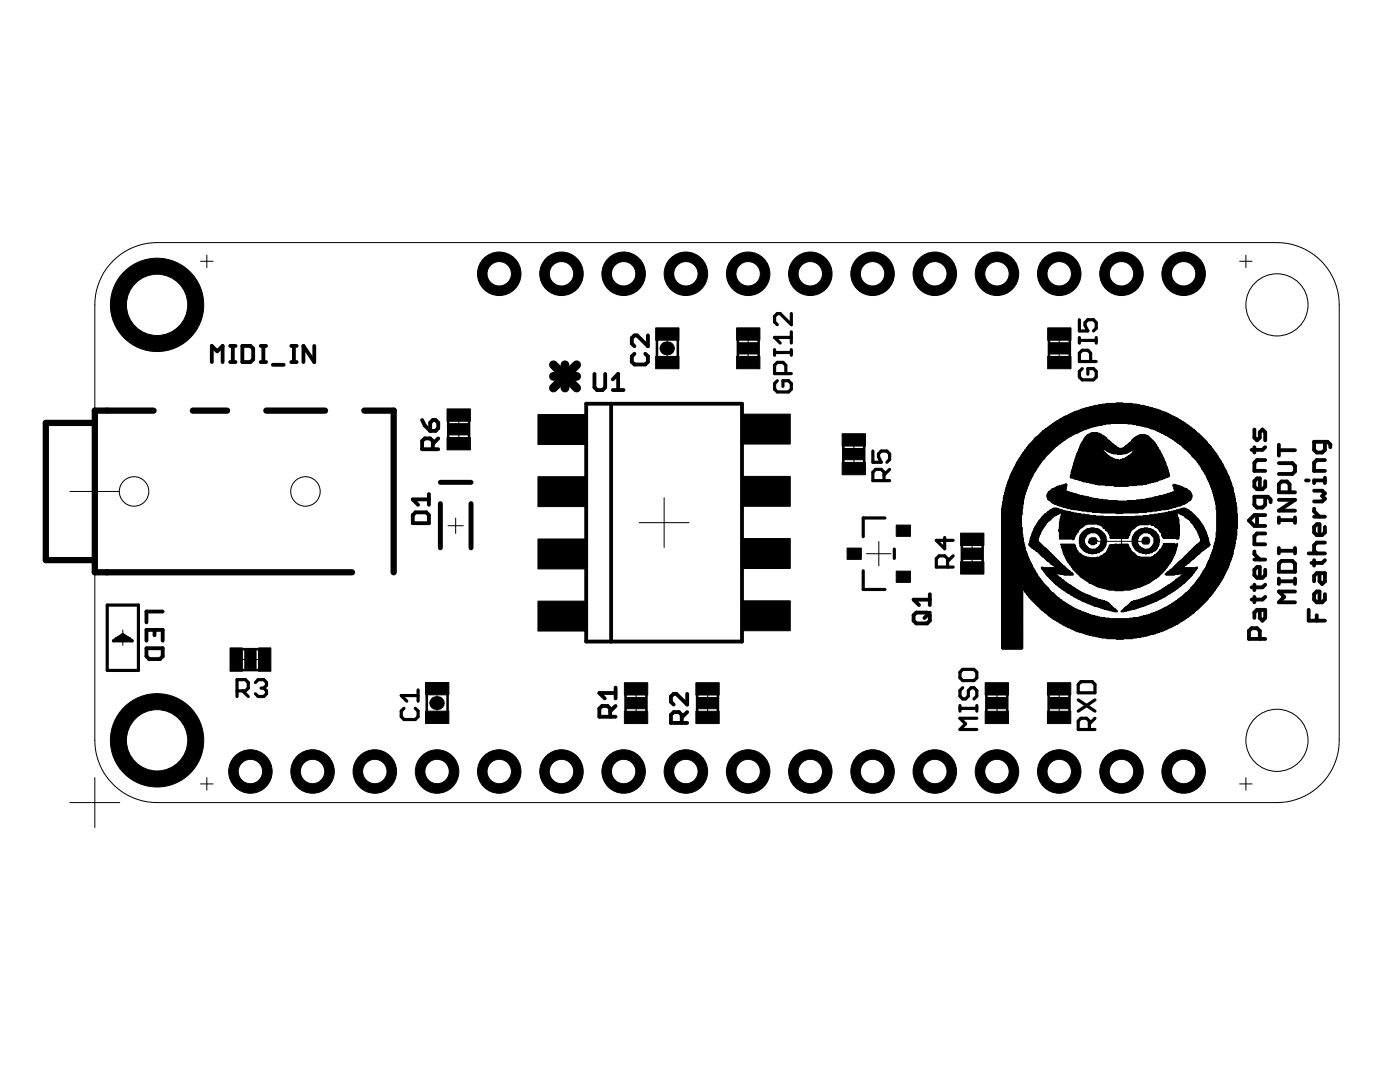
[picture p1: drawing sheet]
<svg xmlns="http://www.w3.org/2000/svg" width="279mm" height="216mm" viewBox="0 0 279 216" stroke-linecap="round" stroke-linejoin="round" font-family="sans-serif">
<g fill="none" stroke="#000" stroke-width=".76">
<path d="M42.3 72.2v-3.2l1 1.1 1.1-1.1v3.2M45.9 72.2h1.1M45.9 69h1.1M46.5 69v3.2M48.4 69h1.6l.5 .6v2.1l-.5 .5h-1.6zM52 72.2h1.1M52 69h1.1M52.6 69v3.2M54.5 72.8h2.1M58.1 72.2h1.1M58.1 69h1.1M58.7 69v3.2"/>
<path d="M62.7 69v3.2l-2.1-3.2v3.2M118.6 74.6v2.7l.6 .5h1l.6-.5v-2.7M122.3 77.8h2.1M122.3 75.7l1.1-1.1v3.2M126.6 70.6l-.5 .5v1.1l.5 .5h2.2l.5-.5v-1.1l-.5-.5M129.3 66.9v2.2l-2.2-2.2h-.5l-.5 .6v1l.5 .6M84.2 83.8l.6 1.1 1.1 1.1M85.6 98.6v2.1M85.6 99.7h-3.2l1 1M85.9 84.3l.5-.5h.5l.6 .5v1.1l-.6 .6h-1zM86.4 89.6v-1.6l-.5-.5h-1.1l-.6 .5v1.6h3.3M87.5 87.5l-1.1 1.1"/>
<path d="M117 80.6h31.1v47.4h-31.1zM122 80.6v47.4M250.3 85.7v1.6l.6 .6 .5-.6v-1l.5-.6 .6 .6v1.6M250.3 89.2v1.1M252.5 96v1.1l-.6 .5h-1l-.6-.5v-1.1l.6-.5h.5v2.1M252.5 91.8h-1.6l-.6 .6v1.6h2.2M252.5 99.1v1.6l-.6 .6h-1l-.6-.6v-1.6h2.7l.6 .6v.5M252.5 89.2l-.6 .6h-2.1M255.2 92.4h2.7l.5 .6v1l-.5 .6h-2.7M255.2 88.8v2.1M255.2 99.7h3.2l-3.2 2.2h3.2M255.2 89.8h3.2"/>
<path d="M257.4 98.2v-1.6l-.6-.5h-1l-.6 .5v1.6h3.2M260.6 95.9h.6M262.3 97.9h1.6l.5 .5-.5 .6 .5 .5-.5 .6h-1.6M264.4 91.8h-1.6l-.5 .6v1.6h2.1M264.4 88.2v1.6l-.5 .5h-1.1l-.5-.5v-1.6h2.6l.6 .5v.5M264.4 95.3v1.1M264.4 95.9h-2.1v.5M82.9 102.2h2.2l.5 .6v1.6h-3.2v-1.6zM185.6 119.7h-3.3l1.1 1M185.6 118.6v2.1M250.3 110v.6l1.1 1.1M250.3 116.7v1.1"/>
<path d="M250.3 119.1v1.1M250.3 111.7h2.2M250.9 102.8v2.1M252.5 113.7v1.1l-.6 .5h-1l-.6-.5v-1.1l.6-.5h.5v2.1M252.5 106.4h-1.6l-.6 .6v1.6h2.2M252.5 119.1l-.6 .5h-2.1M252.5 116.7l-.6 .5h-2.1M252.5 102.8h-2.2l-1 1.1 1 1h2.2M255.2 112.5l.6-.6h2.1l.5 .6v1.6h-3.2zM255.2 116h3.2M255.2 103.3v1M255.2 109.3v1.1"/>
<path d="M255.2 115.4v1.1M255.2 109.9h3.2M255.2 103.8h3.2M258.4 118h-3.2l1.1 1.1-1.1 1.1h3.2M258.4 103.3v1M258.4 109.3v1.1M258.4 115.4v1.1M261.2 110.4h3.2M262.3 101.5v.5l1 1.1M262.3 111.8v1.1M262.3 103.1h2.1M263.3 114.4v1.6l.6 .5 .5-.5v-1.6h-1.6l-.5 .5v1.1"/>
<path d="M264.4 118.6v1l-.5 .6h-1.1l-.5-.6v-1l.5-.6h.5v2.2M264.4 105.2v1l-.5 .6h-1.1l-.5-.6v-1l.5-.6h.5v2.2M264.4 108.3h-1.6l-.5 .5v1.1l.5 .5M264.4 111.8l-.5 .5h-2.2M29.2 127.8v-2.1h3.3v2.1M29.2 129.3h3.3v1.7l-.6 .5h-2.1l-.6-.5zM30.8 125.7v1.1M32.5 122h-3.3v2.2M122.9 138.3h-3.3l1.1 1.1M122.9 137.2v2.2M137.1 138.5v2.1l-2.1-2.1h-.5l-.6 .5v1.1l.6 .5M182.3 122.8l.6-.6h2.1l.6 .6v1l-.6 .6h-2.1l-.6-.6z"/>
<path d="M185.6 122.2l-1.1 1.1M251.4 127.5v-1.6l-.5-.6h-1.1l-.5 .6v1.6h3.2M251.4 121.7v1.6l.5 .5 .6-.5v-1.6h-1.6l-.6 .5v1.1M261.2 121.7v2.1h3.2M262.8 122.8v1M121.8 143v-1.6l-.6-.5h-1l-.6 .5v1.6h3.3M122.9 140.9l-1.1 1M136.1 144.3v-1.7l-.6-.5h-1l-.6 .5v1.7h3.2M137.1 142.1l-1 1.1"/>
</g>
<path d="M110.4 72.8l4.7 4.6M110.4 75.1h4.7M112.8 72.8v4.6M115.1 72.8l-4.7 4.6" fill="none" stroke="#000" stroke-width="1.8"/>
<g fill="#000" stroke="#000" stroke-width=".2">
<path d="M130.9 65.4h4.6v2.5h-4.6zM130.9 71.1h4.6v2.5h-4.6zM147 65.4h4.7v2.5h-4.7zM147 71.1h4.7v2.5h-4.7zM147.4 68.4h3.8v2.2h-3.8zM209.1 65.4h4.6v2.5h-4.6zM209.1 71.1h4.6v2.5h-4.6zM209.5 68.4h3.8v2.2h-3.8zM89.2 87.3h4.7v2.5h-4.7zM89.2 81.6h4.7v2.5h-4.7zM89.7 84.5h3.7v2.3h-3.7zM107.4 82.7h9.5v6h-9.5z"/>
<path d="M107.4 95.1h9.5v6h-9.5zM148.2 95.1h9.5v5.9h-9.5zM148.2 82.6h9.5v6h-9.5zM168.1 92.3h4.6v2.4h-4.6zM168.1 86.6h4.6v2.4h-4.6zM168.6 89.5h3.7v2.2h-3.7zM200.1 100h4.1v.1h-4.1zM200.2 99.6h4.1v.2h-4.1zM200.2 99.5h4.1v.1h-4.1zM200.2 99.4h4.1v.1h-4.1zM200.2 99.3h4.1v.1h-4.1zM200.3 99.9h3.9v.1h-3.9z"/>
<path d="M200.3 99.7h3.9v.2h-3.9zM200.4 99.1h4.1v.2h-4.1zM200.4 99h4.1v.1h-4.1zM200.4 98.9h4.1v.1h-4.1zM200.4 98.8h4.1v.1h-4.1zM200.5 98.6h4.1v.2h-4.1zM200.5 98.5h4.1v.1h-4.1zM200.5 98.4h4.1v.1h-4.1zM200.5 98.3h4.1v.1h-4.1zM200.6 98.1h4.1v.2h-4.1zM200.6 98h4.1v.1h-4.1zM200.6 97.9h4.3v.1h-4.3z"/>
<path d="M200.6 97.8h4.3v.1h-4.3zM200.7 97.6h4.2v.2h-4.2zM200.7 97.5h4.3v.1h-4.3zM200.7 97.4h4.3v.1h-4.3zM200.7 97.3h4.3v.1h-4.3zM200.9 97.1h4.2v.2h-4.2zM200.9 97h4.2v.1h-4.2zM200.9 96.9h4.2v.1h-4.2zM200.9 96.8h4.3v.1h-4.3zM201 96.6h4.2v.2h-4.2zM201 96.5h4.4v.1h-4.4zM201.1 96.4h4.2v.1h-4.2z"/>
<path d="M201.1 96.3h4.2v.1h-4.2zM201.1 96.1h4.4v.2h-4.4zM201.2 96h4.3v.2h-4.3zM201.2 95.9h4.4v.1h-4.4zM201.2 95.8h4.4v.1h-4.4zM201.4 95.7h4.3v.1h-4.3zM201.4 95.5h4.3v.2h-4.3zM201.5 95.4h4.3v.1h-4.3zM201.5 95.3h4.3v.1h-4.3zM201.5 95.1h4.5v.2h-4.5zM201.6 95h4.4v.2h-4.4zM201.6 94.9h4.5v.1h-4.5z"/>
<path d="M201.6 94.8h4.5v.1h-4.5zM201.7 94.7h4.5v.1h-4.5zM201.7 94.5h4.5v.2h-4.5zM201.9 94.4h4.5v.1h-4.5zM201.9 94.3h4.5v.1h-4.5zM202 94.2h4.5v.1h-4.5zM202 94h4.6v.2h-4.6zM202.1 93.9h4.5v.1h-4.5zM202.1 93.8h4.6v.1h-4.6zM202.2 93.7h4.6v.1h-4.6zM202.2 93.5h4.6v.2h-4.6zM202.4 93.4h4.6v.1h-4.6z"/>
<path d="M202.4 93.3h4.6v.1h-4.6zM202.5 93.2h4.6v.1h-4.6zM202.5 93h4.7v.2h-4.7zM202.6 92.9h4.7v.1h-4.7zM202.6 92.8h4.7v.1h-4.7zM202.7 92.7h4.7v.1h-4.7zM202.7 92.5h4.9v.2h-4.9zM202.9 92.4h4.7v.1h-4.7zM202.9 92.3h4.8v.1h-4.8zM203 92.2h4.8v.1h-4.8zM203 92.1h4.8v.1h-4.8zM203.1 91.9h4.8v.2h-4.8z"/>
<path d="M203.2 91.8h4.9v.1h-4.9zM203.2 91.7h5v.1h-5zM203.4 91.5h4.9v.2h-4.9zM203.4 91.4h5v.2h-5zM203.5 91.3h5.1v.1h-5.1zM203.6 91.2h5v.1h-5zM203.7 91.1h5v.1h-5zM203.7 90.9h5.1v.2h-5.1zM203.9 90.8h5v.1h-5zM203.9 90.7h5.2v.1h-5.2zM204 90.6h5.2v.1h-5.2zM204.1 90.4h5.2v.2h-5.2z"/>
<path d="M204.1 90.3h5.3v.1h-5.3zM204.2 90.2h5.4v.1h-5.4zM204.3 90.1h5.4v.1h-5.4zM204.5 89.9h5.3v.2h-5.3zM204.5 89.8h5.4v.1h-5.4zM204.6 89.7h5.5v.1h-5.5zM204.7 89.6h5.5v.1h-5.5zM204.9 89.5h5.4v.1h-5.4zM204.9 89.3h5.5v.2h-5.5zM205 89.2h5.6v.1h-5.6zM205.1 89.1h5.6v.1h-5.6zM205.2 88.9h5.7v.2h-5.7z"/>
<path d="M205.2 88.8h5.9v.1h-5.9zM205.3 88.7h5.9v.1h-5.9zM205.5 88.6h5.8v.1h-5.8zM205.6 88.5h6v.1h-6zM205.7 88.3h6v.2h-6zM205.8 88.2h6v.1h-6zM206 88.1h6v.1h-6zM206.1 87.9h6.1v.2h-6.1zM206.2 87.8h6.1v.1h-6.1zM206.3 87.7h6.3v.1h-6.3zM206.3 87.6h6.4v.1h-6.4zM206.5 87.5h6.4v.1h-6.4z"/>
<path d="M206.6 87.3h6.4v.2h-6.4zM206.7 87.2h6.6v.1h-6.6zM206.8 87.1h6.7v.1h-6.7zM207.1 87h6.7v.1h-6.7zM207.2 86.8h6.7v.2h-6.7zM207.3 86.7h6.8v.1h-6.8zM207.5 86.6h6.9v.1h-6.9zM207.6 86.5h7.1v.1h-7.1zM207.7 86.3h7.3v.2h-7.3zM207.8 86.2h7.5v.1h-7.5zM207.9 86.1h7.6v.1h-7.6zM208.1 86h7.7v.1h-7.7z"/>
<path d="M208.2 85.9h7.8v.1h-7.8zM208.4 85.7h7.9v.2h-7.9zM208.6 85.6h8.2v.1h-8.2zM208.7 85.5h8.3v.1h-8.3zM208.9 99.1h8.4v.2h-8.4zM208.9 99h7.7v.1h-7.7zM208.9 98.9h7.2v.1h-7.2zM208.9 98.6h6.3v.2h-6.3zM209 98.8h6.5v.1h-6.5zM209 85.3h8.4v.2h-8.4zM209.1 99.5h10v.1h-10zM209.1 99.4h9.1v.1h-9.1z"/>
<path d="M209.1 98.5h5.7v.1h-5.7zM209.1 98.4h5.2v.1h-5.2zM209.1 99.3h8.7v.1h-8.7zM209.1 85.2h8.7v.1h-8.7zM209.2 99.6h10.9v.2h-10.9zM209.2 98.1h4.2v.2h-4.2zM209.2 98.3h4.7v.1h-4.7zM209.3 99.7h11.7v.2h-11.7zM209.3 98h3.7v.1h-3.7zM209.3 85.1h8.9v.1h-8.9zM209.4 85h9.4v.1h-9.4zM209.5 99.9h13.5v.1h-13.5z"/>
<path d="M209.5 84.9h9.7v.1h-9.7zM209.6 97.9h3.2v.1h-3.2zM209.7 100h27.4v.1h-27.4zM209.7 97.8h3v.1h-3zM209.8 84.7h10.2v.2h-10.2zM209.8 97.6h2.9v.2h-2.9zM209.9 84.6h10.7v.1h-10.7zM210 97.5h2.8v.1h-2.8zM210.1 84.5h11.5v.1h-11.5zM210.3 97.4h2.5v.1h-2.5zM210.3 84.3h26.2v.2h-26.2zM210.4 84.2h25.9v.1h-25.9z"/>
<path d="M210.5 97.3h2.3v.1h-2.3zM210.7 84.1h25.4v.1h-25.4zM210.8 97.1h2v.2h-2zM210.8 84h25.1v.1h-25.1zM211.1 97h1.7v.1h-1.7zM211.1 83.9h24.7v.1h-24.7zM211.3 83.7h24.2v.2h-24.2zM211.4 96.9h1.5v.1h-1.5zM211.4 83.6h23.9v.1h-23.9zM211.7 83.5h23.4v.1h-23.4zM211.8 96.8h1.1v.1h-1.1zM211.9 83.4h23v.1h-23z"/>
<path d="M212.2 83.2h22.5v.2h-22.5zM212.3 96.6h.6v.2h-.6zM212.3 83.1h22.1v.1h-22.1zM212.6 83h21.5v.1h-21.5zM212.7 96.5l.1 .1zM212.9 82.9h21v.1h-21zM213.2 82.7h20.5v.2h-20.5zM213.4 82.6h20v.1h-20zM213.6 95h19.7v.2h-19.7zM213.7 95.3h19v.1h-19zM213.7 95.1h19.3v.2h-19.3zM213.7 82.5h19.5v.1h-19.5z"/>
<path d="M213.7 94.9h19.7v.1h-19.7zM213.7 94.8h19.7v.1h-19.7zM213.7 94.7h19.7v.1h-19.7zM213.8 94.5h19.5v.2h-19.5zM213.8 94.4h19.5v.1h-19.5zM213.8 94.3h19.5v.1h-19.5zM213.8 94.2h19.4v.1h-19.4zM213.8 94h19.4v.2h-19.4zM213.9 93.9h19.3v.1h-19.3zM213.9 93.8h19.3v.1h-19.3zM213.9 93.7h19.1v.1h-19.1zM213.9 82.4h19v.1h-19z"/>
<path d="M214 93.5h19v.2h-19zM214 93.4h19v.1h-19zM214 93.3h18.9v.1h-18.9zM214 93.2h18.9v.1h-18.9zM214.2 95.4h18.2v.1h-18.2zM214.2 93h18.7v.2h-18.7zM214.2 92.9h18.6v.1h-18.6zM214.2 92.8h18.6v.1h-18.6zM214.2 82.2h18.5v.2h-18.5zM214.3 92.7h18.4v.1h-18.4zM214.3 92.5h18.4v.2h-18.4zM214.3 92.4h18.4v.1h-18.4z"/>
<path d="M214.3 92.3h18.4v.1h-18.4zM214.4 92.2h18.1v.1h-18.1zM214.4 92.1h18.1v.1h-18.1zM214.4 91.9h18v.2h-18zM214.4 82.1h17.9v.2h-17.9zM214.5 95.5h17.6v.2h-17.6zM214.5 91.5h8v.2h-8zM214.5 91.8h17.9v.1h-17.9zM214.5 91.7h8.7v.1h-8.7zM214.7 91.4h7.5v.2h-7.5zM214.7 91.3h7.3v.1h-7.3zM214.7 91.2h7v.1h-7z"/>
<path d="M214.8 91.1h6.7v.1h-6.7zM214.8 90.9h6.5v.2h-6.5zM214.8 90.8h6.3v.1h-6.3zM214.8 82h17.1v.1h-17.1zM214.9 90.7h6.1v.1h-6.1zM214.9 90.6h6v.1h-6zM214.9 90.4h5.8v.2h-5.8zM215 95.7h16.7v.1h-16.7zM215 90.3h5.6v.1h-5.6zM215 90.2h5.5v.1h-5.5zM215.2 90.1h5.2v.1h-5.2zM215.2 89.9h5v.2h-5z"/>
<path d="M215.2 81.9h16.5v.1h-16.5zM215.3 89.8h4.8v.1h-4.8zM215.3 89.7h4.8v.1h-4.8zM215.3 89.6h4.7v.1h-4.7zM215.4 89.5h4.5v.1h-4.5zM215.4 89.3h7.8v.2h-7.8zM215.4 95.8h15.9v.1h-15.9zM215.5 89.2h7.5v.1h-7.5zM215.5 89.1h7.3v.1h-7.3zM215.5 88.9h7.2v.2h-7.2zM215.5 81.7h15.8v.2h-15.8zM215.6 88.8h6.9v.1h-6.9z"/>
<path d="M215.6 88.7h6.7v.1h-6.7zM215.8 88.6h6.4v.1h-6.4zM215.8 88.5h6.2v.1h-6.2zM215.8 81.6h15.1v.1h-15.1zM215.9 95.9h15.2v.1h-15.2zM215.9 88.3h6v.2h-6zM215.9 88.2h5.8v.1h-5.8zM216 88.1h5.6v.1h-5.6zM216.2 96h14.5v.2h-14.5zM216.2 87.9h5.3v.2h-5.3zM216.2 87.8h5.2v.1h-5.2zM216.2 81.5h14.3v.1h-14.3z"/>
<path d="M216.3 87.7h4.8v.1h-4.8zM216.3 87.6h4.7v.1h-4.7zM216.4 87.5h4.5v.1h-4.5zM216.5 87.3h4.4v.2h-4.4zM216.5 87.2h4.1v.1h-4.1zM216.6 87.1h3.9v.1h-3.9zM216.6 81.4h13.5v.1h-13.5zM216.8 96.1h13.4v.2h-13.4zM216.8 87h3.6v.1h-3.6zM216.9 86.8h3.2v.2h-3.2zM217 86.7h2.9v.1h-2.9zM217.1 81.3h12.6v.1h-12.6z"/>
<path d="M217.3 86.6h2.5v.1h-2.5zM217.4 96.3h12.3v.1h-12.3zM217.5 86.5h2v.1h-2zM217.5 81.1h11.7v.2h-11.7zM217.8 86.3h1.3v.2h-1.3zM217.9 96.4h11.3v.1h-11.3zM218 81h10.7v.1h-10.7zM218.5 96.5h10.3v.1h-10.3zM218.5 80.9h9.8v.1h-9.8zM219.1 96.6h9v.2h-9zM219.2 80.8h8.3v.1h-8.3zM220 80.6h6.8v.2h-6.8z"/>
<path d="M220.1 89.5h6.2v.1h-6.2zM220.2 89.6h6v.1h-6zM220.5 89.7h5.6v.1h-5.6zM220.6 96.8h6.2v.1h-6.2zM220.7 89.8h5.3v.1h-5.3zM220.7 80.5h5.3v.1h-5.3zM220.9 89.9h4.8v.2h-4.8zM221.1 90.1h4.4v.1h-4.4zM221.4 90.2h3.8v.1h-3.8zM221.7 90.3h3.3v.1h-3.3zM222.1 90.4h2.5v.2h-2.5zM222.4 96.9h2.8v.1h-2.8z"/>
<path d="M222.7 80.4h1.4v.1h-1.4zM223 90.6h1v.1h-1zM223.6 91.7h8.7v.1h-8.7zM224 91.5h8.3v.2h-8.3zM224.1 89.3h2.5v.2h-2.5zM224.3 89.2h6.7v.1h-6.7zM224.5 91.4h7.8v.2h-7.8zM224.5 89.1h6.4v.1h-6.4zM224.6 91.3h7.6v.1h-7.6zM224.6 88.9h6.3v.2h-6.3zM224.7 88.8h6.1v.1h-6.1zM224.8 91.2h7.4v.1h-7.4z"/>
<path d="M225 99.9h12.4v.1h-12.4zM225 91.1h7v.1h-7zM225 88.7h5.8v.1h-5.8zM225.1 88.6h5.6v.1h-5.6zM225.1 84.5h11.5v.1h-11.5zM225.2 90.9h6.8v.2h-6.8zM225.2 88.5h5.3v.1h-5.3zM225.3 90.8h6.6v.1h-6.6zM225.3 88.3h5.2v.2h-5.2zM225.6 90.7h6.3v.1h-6.3zM225.6 88.2h4.8v.1h-4.8zM225.7 90.6h6.1v.1h-6.1z"/>
<path d="M225.7 88.1h4.6v.1h-4.6zM225.8 90.4h6v.2h-6zM225.8 87.9h4.4v.2h-4.4zM225.8 87.8h4.3v.1h-4.3zM226 90.3h5.7v.1h-5.7zM226 87.7h3.9v.1h-3.9zM226.1 90.2h5.6v.1h-5.6zM226.1 90.1h5.4v.1h-5.4zM226.1 87.6h3.7v.1h-3.7zM226.1 84.6h10.8v.1h-10.8zM226.2 89.9h5.3v.2h-5.3zM226.2 87.5h3.5v.1h-3.5z"/>
<path d="M226.3 89.8h5.1v.1h-5.1zM226.3 87.3h3.3v.2h-3.3zM226.5 89.7h4.8v.1h-4.8zM226.6 89.6h4.7v.1h-4.7zM226.6 87.2h2.8v.1h-2.8zM226.7 89.5h4.5v.1h-4.5zM226.7 89.3h4.5v.2h-4.5zM226.7 87.1h2.6v.1h-2.6zM226.8 99.7h10.8v.2h-10.8zM226.8 84.7h10.2v.2h-10.2zM226.9 87h2.3v.1h-2.3zM227.2 86.8h1.7v.2h-1.7z"/>
<path d="M227.4 84.9h9.9v.1h-9.9zM227.5 86.7h1.1v.1h-1.1zM227.7 99.6h9.9v.2h-9.9zM227.9 85h9.5v.1h-9.5zM228.4 85.1h9.1v.1h-9.1zM228.7 99.5h9v.1h-9zM229.1 85.2h8.6v.1h-8.6zM229.3 99.4h8.4v.1h-8.4zM229.4 85.3h8.5v.2h-8.5zM229.7 85.5h8.3v.1h-8.3zM229.9 99.3h8v.1h-8zM230.2 85.6h8.1v.1h-8.1z"/>
<path d="M230.4 99.1h7.5v.2h-7.5zM230.5 85.7h7.9v.2h-7.9zM230.8 85.9h7.7v.1h-7.7zM231 86h7.6v.1h-7.6zM231.1 99h6.8v.1h-6.8zM231.3 86.1h7.4v.1h-7.4zM231.4 98.9h6.5v.1h-6.5zM231.5 86.2h7.4v.1h-7.4zM231.8 86.3h7.2v.2h-7.2zM232 98.8h5.9v.1h-5.9zM232.2 86.5h7v.1h-7zM232.3 86.6h7.1v.1h-7.1z"/>
<path d="M232.4 98.6h5.5v.2h-5.5zM232.5 86.7h7v.1h-7zM232.8 86.8h6.8v.2h-6.8zM232.9 98.5h4.8v.1h-4.8zM233 87h6.7v.1h-6.7zM233.2 87.1h6.7v.1h-6.7zM233.3 98.4h4.5v.1h-4.5zM233.4 87.2h6.6v.1h-6.6zM233.6 87.3h6.5v.2h-6.5zM233.7 98.3h3.9v.1h-3.9zM233.9 87.5h6.3v.1h-6.3zM234 98.1h3.6v.2h-3.6z"/>
<path d="M234 87.6h6.4v.1h-6.4zM234 96.8h1v.1h-1zM234.1 97h1.7v.1h-1.7zM234.1 96.6h.6v.2h-.6zM234.2 96.9h1.2v.1h-1.2zM234.3 98h3.2v.1h-3.2zM234.3 97.5h2.6v.1h-2.6zM234.3 97.4h2.2v.1h-2.2zM234.3 97.3h2v.1h-2zM234.3 97.1h1.7v.2h-1.7zM234.3 87.7h6.2v.1h-6.2zM234.4 97.8h2.7v.1h-2.7z"/>
<path d="M234.4 97.9h3v.1h-3zM234.4 97.6h2.6v.2h-2.6zM234.4 87.8h6.2v.1h-6.2zM234.5 87.9h6.2v.2h-6.2zM234.8 88.1h6.1v.1h-6.1zM234.9 88.2h6.1v.1h-6.1zM235 88.3h6v.2h-6zM235.3 88.5h5.8v.1h-5.8zM235.4 88.6h5.8v.1h-5.8zM235.6 88.7h5.8v.1h-5.8zM235.8 88.8h5.7v.1h-5.7zM235.9 88.9h5.7v.2h-5.7z"/>
<path d="M236 89.1h5.7v.1h-5.7zM236.1 89.2h5.6v.1h-5.6zM236.3 89.3h5.6v.2h-5.6zM236.4 89.5h5.6v.1h-5.6zM236.5 89.6h5.6v.1h-5.6zM236.8 89.7h5.3v.1h-5.3zM236.9 89.8h5.3v.1h-5.3zM237 89.9h5.3v.2h-5.3zM237.1 90.1h5.4v.1h-5.4zM237.3 90.2h5.2v.1h-5.2zM237.4 90.3h5.2v.1h-5.2zM237.5 90.4h5.2v.2h-5.2z"/>
<path d="M237.6 90.6h5.2v.1h-5.2zM237.8 90.8h5.2v.1h-5.2zM237.8 90.7h5v.1h-5zM237.9 90.9h5.2v.2h-5.2zM238 91.1h5.1v.1h-5.1zM238.1 91.2h5.1v.1h-5.1zM238.3 91.3h4.9v.1h-4.9zM238.4 91.4h4.9v.2h-4.9zM238.5 91.5h5v.2h-5zM238.6 91.7h4.9v.1h-4.9zM238.8 91.8h4.8v.1h-4.8zM238.9 92.1h4.8v.1h-4.8z"/>
<path d="M238.9 91.9h4.8v.2h-4.8zM239 92.2h4.8v.1h-4.8zM239.1 92.3h4.7v.1h-4.7zM239.2 92.5h4.9v.2h-4.9zM239.2 92.4h4.7v.1h-4.7zM239.4 92.7h4.7v.1h-4.7zM239.5 92.9h4.7v.1h-4.7zM239.5 92.8h4.7v.1h-4.7zM239.6 93h4.6v.2h-4.6zM239.7 93.3h4.6v.1h-4.6zM239.7 93.2h4.6v.1h-4.6zM239.9 93.5h4.6v.2h-4.6z"/>
<path d="M239.9 93.4h4.6v.1h-4.6zM240 93.7h4.6v.1h-4.6zM240.1 93.9h4.6v.1h-4.6zM240.1 93.8h4.6v.1h-4.6zM240.2 94h4.6v.2h-4.6zM240.3 94.3h4.5v.1h-4.5zM240.3 94.2h4.5v.1h-4.5zM240.5 94.5h4.5v.2h-4.5zM240.5 94.4h4.5v.1h-4.5zM240.6 94.7h4.5v.1h-4.5zM240.7 95h4.5v.2h-4.5zM240.7 94.9h4.5v.1h-4.5z"/>
<path d="M240.7 94.8h4.4v.1h-4.4zM240.9 95.3h4.4v.1h-4.4zM240.9 95.1h4.4v.2h-4.4zM241 95.5h4.4v.2h-4.4zM241 95.4h4.3v.1h-4.3zM241.1 95.8h4.3v.1h-4.3zM241.1 95.7h4.3v.1h-4.3zM241.2 96h4.4v.2h-4.4zM241.2 95.9h4.4v.1h-4.4zM241.3 96.3h4.4v.1h-4.4zM241.3 96.1h4.4v.2h-4.4zM241.5 96.6h4.3v.2h-4.3z"/>
<path d="M241.5 96.5h4.3v.1h-4.3zM241.5 96.4h4.2v.1h-4.2zM241.6 97h4.4v.1h-4.4zM241.6 96.9h4.2v.1h-4.2zM241.6 96.8h4.2v.1h-4.2zM241.7 97.3h4.4v.1h-4.4zM241.7 97.1h4.3v.2h-4.3zM241.9 97.6h4.2v.2h-4.2zM241.9 97.5h4.2v.1h-4.2zM241.9 97.4h4.2v.1h-4.2zM242 98h4.2v.1h-4.2zM242 97.9h4.2v.1h-4.2z"/>
<path d="M242 97.8h4.1v.1h-4.1zM242.1 98.4h4.2v.1h-4.2zM242.1 98.3h4.1v.1h-4.1zM242.1 98.1h4.1v.2h-4.1zM242.2 98.9h4.2v.1h-4.2zM242.2 98.8h4.1v.1h-4.1zM242.2 98.6h4.1v.2h-4.1zM242.2 98.5h4.1v.1h-4.1zM242.3 99.4h4.1v.1h-4.1zM242.3 99.3h4.1v.1h-4.1zM242.3 99.1h4.1v.2h-4.1zM242.3 99h4.1v.1h-4.1z"/>
<path d="M242.5 99.9h4.1v.1h-4.1zM242.5 99.7h4.1v.2h-4.1zM242.5 99.6h4.1v.2h-4.1zM242.5 99.5h4.1v.1h-4.1zM242.6 100h4v.1h-4zM107.4 107.5h9.5v6h-9.5zM107.4 120h9.5v5.9h-9.5zM148.2 119.9h9.5v6h-9.5zM148.2 107.5h9.5v5.9h-9.5zM169.1 109.4h2.8v2.2h-2.8zM178.9 104.8h2.8v2.2h-2.8zM178.9 114h2.8v2.2h-2.8z"/>
<path d="M191.7 106.4h4.7v2.4h-4.7zM191.7 112.1h4.7v2.5h-4.7zM192.2 109.4h3.7v2.2h-3.7zM199.9 120h4.2v.1h-4.2zM199.9 119.9h4.2v.1h-4.2zM199.9 119.7h4.2v.2h-4.2zM199.9 119.6h4.2v.1h-4.2zM199.9 119.5h4.2v.1h-4.2zM199.9 119.4h4.2v.1h-4.2zM199.9 119.2h4.2v.2h-4.2zM199.9 119.1h4.2v.1h-4.2zM199.9 119h4.2v.1h-4.2z"/>
<path d="M199.9 118.9h4.2v.1h-4.2zM199.9 118.7h4.2v.2h-4.2zM199.9 118.6h4.2v.1h-4.2zM199.9 118.5h4.2v.1h-4.2zM199.9 118.4h4.2v.1h-4.2zM199.9 118.2h4.2v.2h-4.2zM199.9 118.1h4.2v.2h-4.2zM199.9 118h4.2v.1h-4.2zM199.9 117.9h4.2v.1h-4.2zM199.9 117.8h4.2v.1h-4.2zM199.9 117.6h9.5v.2h-9.5zM199.9 117.5h9.4v.1h-9.4z"/>
<path d="M199.9 117.4h9.4v.1h-9.4zM199.9 117.2h9.3v.2h-9.3zM199.9 117.1h9.2v.2h-9.2zM199.9 117h9v.1h-9zM199.9 116.9h8.9v.1h-8.9zM199.9 116.8h8.8v.1h-8.8zM199.9 116.6h8.7v.2h-8.7zM199.9 116.5h8.5v.1h-8.5zM199.9 116.3h8.3v.1h-8.3zM199.9 116.1h8.2v.2h-8.2zM199.9 116h8.2v.1h-8.2zM199.9 115.9h8.1v.1h-8.1z"/>
<path d="M199.9 115.8h7.9v.1h-7.9zM199.9 115.6h7.8v.2h-7.8zM199.9 115.5h7.8v.1h-7.8zM199.9 115.4h7.7v.1h-7.7zM199.9 115.3h7.6v.1h-7.6zM199.9 115.1h7.4v.2h-7.4zM199.9 115h7.4v.1h-7.4zM199.9 114.9h7.3v.1h-7.3zM199.9 114.8h7.2v.1h-7.2zM199.9 114.6h7.2v.2h-7.2zM199.9 114.5h7v.1h-7zM199.9 114.4h7v.1h-7z"/>
<path d="M199.9 114.3h6.9v.1h-6.9zM199.9 114.2h6.8v.1h-6.8zM199.9 114h6.8v.2h-6.8zM199.9 113.9h6.7v.1h-6.7zM199.9 113.8h6.7v.1h-6.7zM199.9 113.5h6.5v.2h-6.5zM199.9 113.4h6.5v.1h-6.5zM199.9 113.3h6.3v.1h-6.3zM199.9 113.2h6.2v.1h-6.2zM199.9 113h6.2v.2h-6.2zM199.9 112.9h6.2v.1h-6.2zM199.9 112.8h6.1v.1h-6.1z"/>
<path d="M199.9 112.6h6.1v.2h-6.1zM199.9 112.5h5.9v.2h-5.9zM199.9 112.4h5.9v.1h-5.9zM199.9 112.3h5.8v.1h-5.8zM199.9 112.2h5.8v.1h-5.8zM199.9 112h5.7v.2h-5.7zM199.9 111.9h5.7v.1h-5.7zM199.9 111.8h5.6v.1h-5.6zM199.9 111.7h5.6v.1h-5.6zM199.9 111.5h5.4v.2h-5.4zM199.9 111.4h5.4v.1h-5.4zM199.9 111.3h5.4v.1h-5.4z"/>
<path d="M199.9 111.2h5.3v.1h-5.3zM199.9 111h5.3v.2h-5.3zM199.9 110.9h5.2v.1h-5.2zM199.9 110.8h5.2v.1h-5.2zM199.9 110.7h5.2v.1h-5.2zM199.9 110.6h5.1v.1h-5.1zM199.9 110.4h5.1v.2h-5.1zM199.9 110.3h5.1v.1h-5.1zM199.9 110.2h4.9v.1h-4.9zM199.9 110h4.9v.2h-4.9zM199.9 109.9h4.8v.1h-4.8zM199.9 109.8h4.8v.1h-4.8z"/>
<path d="M199.9 109.7h4.8v.1h-4.8zM199.9 109.1h4.6v.1h-4.6zM199.9 108.9h4.6v.2h-4.6zM199.9 108.8h4.6v.1h-4.6zM199.9 108.7h4.6v.1h-4.6zM199.9 108.6h4.5v.1h-4.5zM199.9 108.4h4.5v.2h-4.5zM199.9 108.3h4.5v.1h-4.5zM199.9 108.2h4.5v.1h-4.5zM199.9 108.1h4.3v.1h-4.3zM199.9 107.9h4.3v.2h-4.3zM199.9 107.8h4.3v.1h-4.3z"/>
<path d="M199.9 107.7h4.3v.1h-4.3zM199.9 107.6h4.3v.1h-4.3zM199.9 107.4h4.3v.2h-4.3zM199.9 107.3h4.3v.1h-4.3zM199.9 107.2h4.2v.1h-4.2zM199.9 107.1h4.2v.1h-4.2zM199.9 107h4.2v.1h-4.2zM199.9 106.8h4.2v.2h-4.2zM199.9 106.7h4.2v.1h-4.2zM199.9 106.6h4.2v.1h-4.2zM199.9 106.4h4.1v.2h-4.1zM199.9 106.3h4.1v.1h-4.1z"/>
<path d="M199.9 106.2h4.1v.1h-4.1zM199.9 106.1h4.1v.1h-4.1zM199.9 106h4.1v.1h-4.1zM199.9 105.8h4.1v.2h-4.1zM199.9 105.7h4.1v.1h-4.1zM199.9 105.6h4.1v.1h-4.1zM199.9 105.5h4.1v.1h-4.1zM199.9 105.3h4.1v.2h-4.1zM199.9 105.2h4.1v.1h-4.1zM199.9 105.1h4v.1h-4zM199.9 105h4v.1h-4zM199.9 104.8h4v.2h-4z"/>
<path d="M199.9 104.7h4v.1h-4zM199.9 104.6h4v.1h-4zM199.9 104.5h4v.1h-4zM199.9 104.3h4v.2h-4zM199.9 104.2h4v.2h-4zM199.9 104.1h4v.1h-4zM199.9 104h4v.1h-4zM199.9 103.8h4v.2h-4zM199.9 103.7h4v.1h-4zM199.9 103.6h4v.1h-4zM199.9 103.5h4v.1h-4zM199.9 103.4h4v.1h-4z"/>
<path d="M199.9 103.2h4v.2h-4zM199.9 103.1h4v.1h-4zM199.9 103h4v.1h-4zM199.9 102.8h4v.2h-4zM199.9 102.7h4v.1h-4zM199.9 102.6h4.1v.1h-4.1zM199.9 102.5h4.1v.1h-4.1zM199.9 102.4h4.1v.1h-4.1zM199.9 102.2h4.1v.2h-4.1zM199.9 102.1h4.1v.1h-4.1zM199.9 102h4.1v.1h-4.1zM199.9 101.9h4.1v.1h-4.1z"/>
<path d="M199.9 101.7h4.1v.2h-4.1zM199.9 101.6h4.1v.1h-4.1zM199.9 101.5h4.1v.1h-4.1zM199.9 116.4h8.4v.1h-8.4zM199.9 113.6h6.6v.2h-6.6zM199.9 109.6h4.7v.1h-4.7zM199.9 109.4h4.7v.2h-4.7zM199.9 109.3h4.7v.1h-4.7zM199.9 109.2h4.7v.1h-4.7zM200 101.4h4.1v.1h-4.1zM200 101.2h4.1v.2h-4.1zM200 101.1h4.1v.1h-4.1z"/>
<path d="M200 101h4.1v.1h-4.1zM200 100.9h4.1v.1h-4.1zM200 100.7h4.1v.2h-4.1zM200.1 100.6h4v.2h-4zM200.1 100.5h4.1v.1h-4.1zM200.1 100.4h4.1v.1h-4.1zM200.1 100.2h4.1v.2h-4.1zM200.1 100.1h4.1v.1h-4.1zM204.3 117.8h5.2v.1h-5.2zM204.5 118h5.3v.1h-5.3zM204.5 117.9h5.2v.1h-5.2zM204.6 118.1h5.3v.2h-5.3z"/>
<path d="M204.7 118.2h5.5v.2h-5.5zM204.9 118.5h5.5v.1h-5.5zM204.9 118.4h5.4v.1h-5.4zM205 118.6h5.6v.1h-5.6zM205.1 118.7h5.6v.2h-5.6zM205.2 118.9h5.6v.1h-5.6zM205.3 119.1h5.8v.1h-5.8zM205.3 119h5.6v.1h-5.6zM205.3 108.7h2.7v.1h-2.7zM205.3 108.6h2.5v.1h-2.5zM205.3 108.4h2.4v.2h-2.4zM205.5 119.2h5.8v.2h-5.8z"/>
<path d="M205.5 108.8h2.6v.1h-2.6zM205.5 108.3h2.1v.1h-2.1zM205.5 108.2h2v.1h-2zM205.5 108.1h1.8v.1h-1.8zM205.5 107.9h1.7v.2h-1.7zM205.6 119.4h5.8v.1h-5.8zM205.6 108.9h2.6v.2h-2.6zM205.6 107.8h1.6v.1h-1.6zM205.6 107.7h1.5v.1h-1.5zM205.6 107.6h1.6v.1h-1.6zM205.6 107.4h1.6v.2h-1.6zM205.7 109.1h2.6v.1h-2.6z"/>
<path d="M205.7 119.5h5.9v.1h-5.9zM205.7 107.3h1.5v.1h-1.5zM205.7 107.2h1.6v.1h-1.6zM205.7 107.1h1.6v.1h-1.6zM205.8 119.6h6v.1h-6zM205.8 109.2h2.6v.1h-2.6zM205.8 107h1.5v.1h-1.5zM205.8 106.8h1.7v.2h-1.7zM205.8 106.7h1.7v.1h-1.7zM206 119.7h5.9v.2h-5.9zM206 109.3h2.7v.1h-2.7zM206 106.6h1.6v.1h-1.6z"/>
<path d="M206 106.4h1.6v.2h-1.6zM206 106.3h1.7v.1h-1.7zM206.1 119.9h5.9v.1h-5.9zM206.1 106.2h1.6v.1h-1.6zM206.1 106.1h1.6v.1h-1.6zM206.2 120h6.1v.1h-6.1zM206.2 109.4h2.6v.2h-2.6zM206.2 106h1.6v.1h-1.6zM206.2 105.8h1.6v.2h-1.6zM206.3 109.6h2.7v.1h-2.7zM206.3 105.7h1.6v.1h-1.6zM206.3 105.6h1.8v.1h-1.8z"/>
<path d="M206.3 105.5h1.8v.1h-1.8zM206.5 105.3h1.7v.2h-1.7zM206.5 105.2h1.8v.1h-1.8zM206.6 109.7h2.5v.1h-2.5zM206.6 105.1h1.7v.1h-1.7zM206.6 105h1.8v.1h-1.8zM206.7 109.8h2.5v.1h-2.5zM206.7 104.8h1.9v.2h-1.9zM206.8 109.9h2.5v.1h-2.5zM206.8 104.7h1.8v.1h-1.8zM206.8 104.6h1.9v.1h-1.9zM206.9 104.5h1.9v.1h-1.9z"/>
<path d="M207.1 110h2.3v.2h-2.3zM207.1 104.3h1.7v.2h-1.7zM207.1 104.2h1.8v.2h-1.8zM207.2 110.2h2.4v.1h-2.4zM207.2 104.1h1.9v.1h-1.9zM207.3 110.3h2.4v.1h-2.4zM207.3 104h1.9v.1h-1.9zM207.3 103.8h2.1v.2h-2.1zM207.5 110.4h2.3v.2h-2.3zM207.5 103.7h2.1v.1h-2.1zM207.6 110.6h2.4v.1h-2.4zM207.6 103.6h2.1v.1h-2.1z"/>
<path d="M207.7 110.7h2.4v.1h-2.4zM207.7 103.5h2.1v.1h-2.1zM207.8 113.2h.4v.1h-.4zM207.8 110.8h2.4v.1h-2.4zM207.8 103.4h2.1v.1h-2.1zM207.8 103.2h2.3v.2h-2.3zM207.8 113.4h5.1v.1h-5.1zM207.8 113.3h5v.1h-5zM207.9 110.9h2.4v.1h-2.4zM207.9 103.1h2.3v.1h-2.3zM208 113.5h5v.2h-5zM208.1 111h2.3v.2h-2.3z"/>
<path d="M208.1 103h2.2v.1h-2.2zM208.1 113.6h5.1v.2h-5.1zM208.2 113.8h5.2v.1h-5.2zM208.2 102.8h2.4v.2h-2.4zM208.3 114h5.4v.2h-5.4zM208.3 113.9h5.2v.1h-5.2zM208.3 111.2h2.3v.1h-2.3zM208.3 102.7h2.5v.1h-2.5zM208.4 102.6h2.7v.1h-2.7zM208.4 114.2h5.4v.1h-5.4zM208.4 111.3h2.3v.1h-2.3zM208.6 102.5h2.7v.1h-2.7z"/>
<path d="M208.6 114.3h5.4v.1h-5.4zM208.6 111.4h2.2v.1h-2.2zM208.7 111.5h2.2v.2h-2.2zM208.7 114.5h2v.1h-2zM208.7 114.4h2v.1h-2zM208.8 114.6h2v.2h-2zM208.8 111.7h2.3v.1h-2.3zM208.8 102.4h2.8v.1h-2.8zM208.9 114.8h2.2v.1h-2.2zM208.9 111.8h2.3v.1h-2.3zM208.9 102.2h5.4v.2h-5.4zM209.1 114.9h2.1v.1h-2.1z"/>
<path d="M209.1 111.9h2.2v.1h-2.2zM209.1 102.1h4.6v.1h-4.6zM209.2 115h2.1v.1h-2.1zM209.2 102h3.8v.1h-3.8zM209.3 115.1h2.1v.2h-2.1zM209.3 112h2.1v.2h-2.1zM209.4 115.3h2.3v.1h-2.3zM209.4 112.2h2.2v.1h-2.2zM209.4 101.9h3.1v.1h-3.1zM209.5 115.4h2.3v.1h-2.3zM209.5 101.7h2.5v.2h-2.5zM209.6 112.3h2.1v.1h-2.1z"/>
<path d="M209.7 115.5h2.2v.1h-2.2zM209.7 112.4h2.1v.1h-2.1zM209.8 115.6h2.4v.2h-2.4zM209.8 112.5h2.1v.2h-2.1zM209.8 101.6h1.9v.1h-1.9zM209.8 100.1h27.2v.1h-27.2zM209.9 115.8h2.4v.1h-2.4zM209.9 100.2h27v.2h-27zM210.1 115.9h2.3v.1h-2.3zM210.1 112.6h1.9v.2h-1.9zM210.1 101.5h1.2v.1h-1.2zM210.2 116h2.4v.1h-2.4z"/>
<path d="M210.2 112.8h2v.1h-2zM210.2 101.4h.7v.1h-.7zM210.2 100.4h26.4v.1h-26.4zM210.3 116.1h2.5v.2h-2.5zM210.4 116.3h2.5v.1h-2.5zM210.4 112.9h2v.1h-2zM210.4 100.5h26v.1h-26zM210.5 116.4h2.5v.1h-2.5zM210.6 113h2v.2h-2zM210.7 116.5h2.6v.1h-2.6zM210.7 113.2h2v.1h-2zM210.8 116.6h2.8v.2h-2.8z"/>
<path d="M210.8 100.6h25.2v.2h-25.2zM210.9 114.4h3.2v.1h-3.2zM211.1 116.8h2.6v.1h-2.6zM211.1 100.7h24.7v.2h-24.7zM211.2 116.9h2.7v.1h-2.7zM211.3 117h2.7v.1h-2.7zM211.3 106h3.9v.1h-3.9zM211.3 105.8h4v.2h-4zM211.3 105.7h4v.1h-4zM211.3 105.6h4.1v.1h-4.1zM211.3 100.9h24.3v.1h-24.3zM211.4 105.5h4.1v.1h-4.1z"/>
<path d="M211.4 105.3h4.2v.2h-4.2zM211.4 105.2h4.5v.1h-4.5zM211.4 105.1h4.6v.1h-4.6zM211.4 117.1h2.9v.2h-2.9zM211.4 107.4h3v.2h-3zM211.4 107.3h3v.1h-3zM211.4 107.2h3v.1h-3zM211.4 107.1h3.1v.1h-3.1zM211.4 107h3.1v.1h-3.1zM211.4 106.8h3.3v.2h-3.3zM211.4 106.7h3.3v.1h-3.3zM211.4 106.6h3.4v.1h-3.4z"/>
<path d="M211.4 106.4h3.5v.2h-3.5zM211.4 106.3h3.5v.1h-3.5zM211.4 106.2h3.6v.1h-3.6zM211.4 106.1h3.8v.1h-3.8zM211.4 105h4.9v.1h-4.9zM211.4 104.8h5v.2h-5zM211.4 104.7h5.1v.1h-5.1zM211.4 104.6h5.5v.1h-5.5zM211.4 104.5h7.1v.1h-7.1zM211.4 104.3h23.9v.2h-23.9zM211.4 104.2h23.9v.2h-23.9zM211.4 104.1h23.9v.1h-23.9z"/>
<path d="M211.5 114.5h2.7v.1h-2.7zM211.6 104h23.7v.1h-23.7zM211.6 103.8h23.7v.2h-23.7zM211.6 103.7h23.7v.1h-23.7zM211.6 103.6h23.7v.1h-23.7zM211.6 103.5h23.5v.1h-23.5zM211.7 117.2h2.7v.2h-2.7zM211.7 108.6h2.7v.1h-2.7zM211.7 103.4h23.4v.1h-23.4zM211.7 103.2h23.4v.2h-23.4zM211.7 103.1h23.3v.1h-23.3zM211.7 103h8.5v.1h-8.5z"/>
<path d="M211.8 108.7h2.7v.1h-2.7zM211.8 102.7h5.6v.1h-5.6zM211.8 102.5h3.8v.1h-3.8zM211.8 101h23.2v.1h-23.2zM211.8 117.4h2.9v.1h-2.9zM211.8 109.1h2.9v.1h-2.9zM211.8 108.9h2.9v.2h-2.9zM211.8 108.8h2.9v.1h-2.9zM211.8 102.8h6.8v.2h-6.8zM211.8 102.6h4.7v.1h-4.7zM211.8 102.4h3.1v.1h-3.1zM211.9 109.2h2.8v.1h-2.8z"/>
<path d="M211.9 117.5h2.9v.1h-2.9zM211.9 109.4h2.9v.2h-2.9zM211.9 109.3h2.9v.1h-2.9zM212 109.8h3v.1h-3zM212 109.7h2.9v.1h-2.9zM212 109.6h2.9v.1h-2.9zM212.2 117.6h2.8v.2h-2.8zM212.2 110.2h3.1v.1h-3.1zM212.2 110h2.9v.2h-2.9zM212.2 109.9h2.9v.1h-2.9zM212.2 101.1h22.5v.1h-22.5zM212.3 117.8h3v.1h-3z"/>
<path d="M212.3 114.6h1.9v.2h-1.9zM212.3 110.6h3.5v.1h-3.5zM212.3 110.4h3.3v.2h-3.3zM212.3 110.3h3.1v.1h-3.1zM212.4 110.8h3.8v.1h-3.8zM212.4 110.7h3.5v.1h-3.5zM212.5 111h4.3v.2h-4.3zM212.5 110.9h3.9v.1h-3.9zM212.6 117.9h2.8v.1h-2.8zM212.7 111.3h21.3v.1h-21.3zM212.7 111.2h4.6v.1h-4.6zM212.7 118h2.9v.1h-2.9z"/>
<path d="M212.7 101.2h21.4v.2h-21.4zM212.8 111.5h21.1v.2h-21.1zM212.8 111.4h21.2v.1h-21.2zM212.9 118.1h3v.2h-3zM212.9 111.8h20.9v.1h-20.9zM212.9 111.7h21v.1h-21zM213 118.2h3.1v.2h-3.1zM213 112h20.7v.2h-20.7zM213 111.9h20.8v.1h-20.8zM213 101.4h20.8v.1h-20.8zM213.2 112.2h20.3v.1h-20.3zM213.3 118.4h3.1v.1h-3.1z"/>
<path d="M213.3 112.3h20.2v.1h-20.2zM213.4 112.5h19.9v.2h-19.9zM213.4 112.4h20v.1h-20zM213.6 118.5h3v.1h-3zM213.6 112.6h19.7v.2h-19.7zM213.7 118.6h3.3v.1h-3.3zM213.7 112.8h19.5v.1h-19.5zM213.7 101.5h19.6v.1h-19.6zM213.8 113h19.1v.2h-19.1zM213.8 112.9h19.2v.1h-19.2zM213.9 118.7h3.5v.2h-3.5zM213.9 113.2h19v.1h-19z"/>
<path d="M214 113.4h18.7v.1h-18.7zM214 113.3h18.8v.1h-18.8zM214 107.6h.3v.1h-.3zM214.2 118.9h3.4v.1h-3.4zM214.2 113.5h18.3v.2h-18.3zM214.3 119h3.5v.1h-3.5zM214.3 113.6h18.2v.2h-18.2zM214.3 101.6h18.2v.1h-18.2zM214.4 113.8h18v.1h-18zM214.5 119.1h3.6v.1h-3.6zM214.5 113.9h17.8v.1h-17.8zM214.7 114h17.5v.2h-17.5z"/>
<path d="M214.8 119.2h3.7v.2h-3.7zM214.8 114.2h17.3v.1h-17.3zM214.9 114.3h17v.1h-17zM215 119.4h3.9v.1h-3.9zM215 114.4h16.8v.1h-16.8zM215.2 114.5h16.5v.1h-16.5zM215.2 101.7h16.5v.2h-16.5zM215.3 119.5h3.8v.1h-3.8zM215.3 114.6h16.2v.2h-16.2zM215.4 114.8h16v.1h-16zM215.4 108.4h1.1v.2h-1.1zM215.4 108.3h1.1v.1h-1.1z"/>
<path d="M215.4 108.2h1v.1h-1zM215.4 108.1h1v.1h-1zM215.4 107.9h1v.2h-1zM215.4 107.8h1v.1h-1zM215.4 107.7h1v.1h-1zM215.4 107.6h1v.1h-1zM215.4 107.4h1.1v.2h-1.1zM215.4 107.3h1.1v.1h-1.1zM215.5 119.6h4.1v.1h-4.1zM215.5 114.9h15.8v.1h-15.8zM215.5 108.9h1.4v.2h-1.4zM215.5 108.8h1.3v.1h-1.3z"/>
<path d="M215.5 108.7h1.1v.1h-1.1zM215.5 108.6h1.1v.1h-1.1zM215.5 107.2h1v.1h-1zM215.5 107.1h1.1v.1h-1.1zM215.5 107h1.3v.1h-1.3zM215.5 106.8h1.3v.2h-1.3zM215.6 115h15.6v.1h-15.6zM215.6 109.1h1.4v.1h-1.4zM215.6 106.7h1.3v.1h-1.3zM215.8 119.7h4.2v.2h-4.2zM215.8 115.1h15.1v.2h-15.1zM215.8 109.3h1.5v.1h-1.5z"/>
<path d="M215.8 109.2h1.3v.1h-1.3zM215.8 106.6h1.2v.1h-1.2zM215.8 106.4h1.5v.2h-1.5zM215.9 109.4h1.6v.2h-1.6zM215.9 106.3h1.6v.1h-1.6zM215.9 101.9h15v.1h-15zM216 119.9h4.5v.1h-4.5zM216 106.2h4.1v.1h-4.1zM216 115.3h14.8v.1h-14.8zM216 109.6h1.9v.1h-1.9zM216.1 109.7h4v.1h-4zM216.1 106.1h3.9v.1h-3.9z"/>
<path d="M216.2 115.4h14.3v.1h-14.3zM216.3 120h4.6v.1h-4.6zM216.3 109.8h3.6v.1h-3.6zM216.3 106h3.6v.1h-3.6zM216.4 109.9h3.3v.1h-3.3zM216.4 105.8h3.3v.2h-3.3zM216.4 115.5h14v.1h-14zM216.5 115.6h13.7v.2h-13.7zM216.6 110h2.9v.2h-2.9zM216.6 105.7h2.9v.1h-2.9zM216.7 105.6h2.7v.1h-2.7zM216.8 115.8h13.3v.1h-13.3z"/>
<path d="M216.9 110.2h2.5v.1h-2.5zM216.9 115.9h12.9v.1h-12.9zM216.9 102h13v.1h-13zM217 105.5h2.1v.1h-2.1zM217.1 116h12.6v.1h-12.6zM217.3 110.3h1.6v.1h-1.6zM217.3 108.2h1.6v.1h-1.6zM217.3 108.1h1.6v.1h-1.6zM217.3 107.9h1.6v.2h-1.6zM217.3 116.1h12.3v.2h-12.3zM217.4 116.3h11.9v.1h-11.9zM217.4 108.3h1.5v.1h-1.5z"/>
<path d="M217.4 107.8h1.6v.1h-1.6zM217.4 107.7h1.5v.1h-1.5zM217.4 107.6h1.5v.1h-1.5zM217.5 107.4h1.2v.2h-1.2zM217.6 108.4h1v.2h-1zM217.6 105.3h.8v.2h-.8zM217.7 108.6h.7v.1h-.7zM217.7 107.3h.9v.1h-.9zM217.8 116.4h11.3v.1h-11.3zM217.9 110.4h.2v.2h-.2zM218 116.5h10.8v.1h-10.8zM218 102.1h10.8v.1h-10.8z"/>
<path d="M218.1 109.6h2v.1h-2zM218.3 116.6h10.3v.2h-10.3zM218.5 116.8h9.7v.1h-9.7zM218.6 104.5h16.7v.1h-16.7zM218.8 116.9h9.1v.1h-9.1zM218.8 109.4h1.4v.2h-1.4zM218.8 106.3h1.4v.1h-1.4zM218.9 111.2h15.2v.1h-15.2zM218.9 109.3h1.5v.1h-1.5zM219 117h8.7v.1h-8.7zM219 106.4h1.4v.2h-1.4zM219 104.6h8.9v.1h-8.9z"/>
<path d="M219.1 109.2h1.4v.1h-1.4zM219.1 106.6h1.4v.1h-1.4zM219.3 109.1h1.2v.1h-1.2zM219.3 106.7h1.2v.1h-1.2zM219.4 117.1h7.9v.2h-7.9zM219.4 108.9h1.2v.2h-1.2zM219.4 108.8h1.2v.1h-1.2zM219.4 106.8h1.2v.2h-1.2zM219.5 111h8v.2h-8zM219.5 108.7h1.2v.1h-1.2zM219.5 107.1h1.2v.1h-1.2zM219.5 107h1.1v.1h-1.1z"/>
<path d="M219.5 104.7h7.8v.1h-7.8zM219.6 110.9h7.3v.1h-7.3zM219.6 108.6h1.1v.1h-1.1zM219.6 108.4h1.1v.2h-1.1zM219.6 108.3h1.1v.1h-1.1zM219.6 107.3h1.1v.1h-1.1zM219.6 107.2h1.1v.1h-1.1zM219.6 102.2h7.6v.2h-7.6zM219.8 108.2h.9v.1h-.9zM219.8 108.1h1.1v.1h-1.1zM219.8 107.9h1.1v.2h-1.1zM219.8 107.8h1.1v.1h-1.1z"/>
<path d="M219.8 107.7h1.1v.1h-1.1zM219.8 107.6h.9v.1h-.9zM219.8 107.4h.9v.2h-.9zM219.8 104.8h7.1v.2h-7.1zM219.9 117.2h6.9v.2h-6.9zM219.9 110.8h6.9v.1h-6.9zM220 105h6.8v.1h-6.8zM220.1 105.2h6.4v.1h-6.4zM220.1 105.1h6.5v.1h-6.5zM220.1 110.7h6.6v.1h-6.6zM220.2 110.6h6.4v.1h-6.4zM220.2 105.3h6.3v.2h-6.3z"/>
<path d="M220.4 117.4h6.1v.1h-6.1zM220.4 110.4h6.1v.2h-6.1zM220.5 105.5h5.7v.1h-5.7zM220.6 110.3h5.7v.1h-5.7zM220.6 105.7h5.2v.1h-5.2zM220.6 105.6h5.5v.1h-5.5zM220.7 110.2h5.4v.1h-5.4zM220.9 117.5h5.1v.1h-5.1zM220.9 110h5.1v.2h-5.1zM220.9 109.9h4.9v.1h-4.9zM220.9 105.8h4.8v.2h-4.8zM221 109.8h4.7v.1h-4.7z"/>
<path d="M221 109.7h4.7v.1h-4.7zM221 106h4.7v.1h-4.7zM221.1 109.6h4.5v.1h-4.5zM221.1 109.4h4.5v.2h-4.5zM221.1 106.1h4.5v.1h-4.5zM221.2 117.6h4.4v.2h-4.4zM221.2 109.3h4.3v.1h-4.3zM221.2 109.2h4.1v.1h-4.1zM221.2 106.3h4.3v.1h-4.3zM221.2 106.2h4.4v.1h-4.4zM221.4 109.1h3.9v.1h-3.9zM221.4 108.9h3.8v.2h-3.8z"/>
<path d="M221.4 108.8h3.8v.1h-3.8zM221.4 106.6h4.1v.1h-4.1zM221.4 106.4h4.1v.2h-4.1zM221.5 108.7h3.7v.1h-3.7zM221.5 107.2h3.7v.1h-3.7zM221.5 106.8h3.8v.2h-3.8zM221.5 106.7h4v.1h-4zM221.6 107.3h3.5v.1h-3.5zM221.6 107.1h3.6v.1h-3.6zM221.6 107h3.6v.1h-3.6zM222.5 108.6h.5v.1h-.5zM222.5 117.8h1.7v.1h-1.7z"/>
<path d="M222.7 102.4h1.4v.1h-1.4zM223.4 108.6l.1 .1zM223.6 108.6h1.5v.1h-1.5zM225.8 120h4.6v.1h-4.6zM226 108.4h1.1v.2h-1.1zM226 108.3h1.1v.1h-1.1zM226 108.2h1.1v.1h-1.1zM226 108.1h1.1v.1h-1.1zM226 107.9h1.1v.2h-1.1zM226 107.8h1.1v.1h-1.1zM226 107.7h1.1v.1h-1.1zM226 107.6h1.1v.1h-1.1z"/>
<path d="M226 107.4h1.1v.2h-1.1zM226 107.3h1.2v.1h-1.2zM226.1 108.8h1.2v.1h-1.2zM226.1 108.7h1.1v.1h-1.1zM226.1 108.6h1.1v.1h-1.1zM226.1 107.2h1.1v.1h-1.1zM226.1 107.1h1.1v.1h-1.1zM226.1 107h1.2v.1h-1.2zM226.2 119.9h4.6v.1h-4.6zM226.2 109.1h1.4v.1h-1.4zM226.2 108.9h1.2v.2h-1.2zM226.2 106.8h1.2v.2h-1.2z"/>
<path d="M226.2 106.7h1.4v.1h-1.4zM226.3 109.2h1.4v.1h-1.4zM226.3 106.6h1.4v.1h-1.4zM226.5 109.4h1.7v.2h-1.7zM226.5 109.3h1.4v.1h-1.4zM226.5 106.4h1.4v.2h-1.4zM226.5 106.3h1.6v.1h-1.6zM226.6 109.6h2v.1h-2zM226.6 106.2h4.2v.1h-4.2zM226.6 103h8.4v.1h-8.4zM226.7 119.7h4.4v.2h-4.4zM226.7 109.7h4v.1h-4z"/>
<path d="M226.7 106.1h4v.1h-4zM226.8 109.8h3.7v.1h-3.7zM226.8 106h3.7v.1h-3.7zM227.1 109.9h3.2v.1h-3.2zM227.1 105.8h3.2v.2h-3.2zM227.2 119.6h4.1v.1h-4.1zM227.2 110h2.8v.2h-2.8zM227.2 105.7h3v.1h-3zM227.4 110.2h2.5v.1h-2.5zM227.4 105.6h2.5v.1h-2.5zM227.6 119.5h3.9v.1h-3.9zM227.7 105.5h2v.1h-2z"/>
<path d="M227.9 119.4h3.9v.1h-3.9zM227.9 110.3h1.5v.1h-1.5zM227.9 108.2h1.4v.1h-1.4zM227.9 108.1h1.5v.1h-1.5zM227.9 107.9h1.5v.2h-1.5zM227.9 107.8h1.5v.1h-1.5zM227.9 107.7h1.5v.1h-1.5zM228.1 108.3h1.2v.1h-1.2zM228.1 107.6h1.3v.1h-1.3zM228.1 107.4h1.2v.2h-1.2zM228.1 104.6h1.1v.1h-1.1zM228.2 108.4h1v.2h-1z"/>
<path d="M228.2 107.3h1.1v.1h-1.1zM228.2 102.8h6.8v.2h-6.8zM228.3 119.2h3.7v.2h-3.7zM228.3 107.2h.8v.1h-.8zM228.3 105.3h.8v.2h-.8zM228.6 119.1h3.7v.1h-3.7zM228.6 110.4h.2v.2h-.2zM228.8 109.6h2v.1h-2zM228.9 119h3.6v.1h-3.6zM229.2 118.9h3.5v.1h-3.5zM229.2 106.3h1.6v.1h-1.6zM229.3 109.4h1.6v.2h-1.6z"/>
<path d="M229.4 102.7h5.6v.1h-5.6zM229.6 118.7h3.3v.2h-3.3zM229.6 109.3h1.3v.1h-1.3zM229.6 106.4h1.3v.2h-1.3zM229.6 104.6h5.7v.1h-5.7zM229.7 109.2h1.3v.1h-1.3zM229.7 106.6h1.3v.1h-1.3zM229.8 118.6h3.2v.1h-3.2zM229.8 109.1h1.2v.1h-1.2zM229.8 106.7h1.4v.1h-1.4zM229.8 104.7h5.6v.1h-5.6zM229.9 111h4.2v.2h-4.2z"/>
<path d="M229.9 108.9h1.3v.2h-1.3zM229.9 106.8h1.3v.2h-1.3zM230.1 118.5h3.2v.1h-3.2zM230.1 108.8h1.1v.1h-1.1zM230.1 108.7h1.2v.1h-1.2zM230.1 107h1.2v.1h-1.2zM230.2 110.9h4.1v.1h-4.1zM230.2 108.6h1.1v.1h-1.1zM230.2 108.4h1.1v.2h-1.1zM230.2 107.2h1.1v.1h-1.1zM230.2 107.1h1.1v.1h-1.1zM230.3 110.8h4v.1h-4z"/>
<path d="M230.3 102.6h4.6v.1h-4.6zM230.3 108.3h1v.1h-1zM230.3 108.2h1v.1h-1zM230.3 108.1h1.1v.1h-1.1zM230.3 107.9h1.1v.2h-1.1zM230.3 107.8h1.1v.1h-1.1zM230.3 107.7h1.1v.1h-1.1zM230.3 107.6h1.1v.1h-1.1zM230.3 107.4h1v.2h-1zM230.3 107.3h1v.1h-1zM230.3 104.8h5.1v.2h-5.1zM230.4 110.7h4v.1h-4z"/>
<path d="M230.4 118.4h3.1v.1h-3.1zM230.4 105h5v.1h-5zM230.5 118.2h3.1v.2h-3.1zM230.5 105.1h4.9v.1h-4.9zM230.7 110.6h3.7v.1h-3.7zM230.8 105.2h4.6v.1h-4.6zM230.8 118.1h3.1v.2h-3.1zM230.8 110.4h3.7v.2h-3.7zM230.9 110.3h3.6v.1h-3.6zM231 105.3h4.4v.2h-4.4zM231.1 118h2.9v.1h-2.9zM231.1 110.2h3.4v.1h-3.4z"/>
<path d="M231.2 105.6h4.2v.1h-4.2zM231.2 105.5h4.2v.1h-4.2zM231.2 102.5h3.7v.1h-3.7zM231.2 110h3.5v.2h-3.5zM231.3 109.9h3.3v.1h-3.3zM231.3 105.7h4.1v.1h-4.1zM231.3 117.9h3v.1h-3zM231.4 109.8h3.2v.1h-3.2zM231.4 109.7h3.4v.1h-3.4zM231.4 106h4v.1h-4zM231.4 105.8h4v.2h-4zM231.5 117.8h3v.1h-3z"/>
<path d="M231.5 109.6h3.3v.1h-3.3zM231.5 106.1h3.9v.1h-3.9zM231.7 106.2h3.7v.1h-3.7zM231.8 117.6h2.8v.2h-2.8zM231.8 109.4h3v.2h-3zM231.8 109.3h3v.1h-3zM231.8 106.7h3.6v.1h-3.6zM231.8 106.6h3.6v.1h-3.6zM231.8 106.4h3.6v.2h-3.6zM231.8 106.3h3.6v.1h-3.6zM231.9 117.5h2.9v.1h-2.9zM231.9 109.2h3v.1h-3z"/>
<path d="M231.9 109.1h3v.1h-3zM231.9 107h3.4v.1h-3.4zM231.9 106.8h3.5v.2h-3.5zM231.9 102.4h3v.1h-3zM232.1 108.9h2.8v.2h-2.8zM232.1 108.8h2.9v.1h-2.9zM232.1 107.2h3.2v.1h-3.2zM232.1 107.1h3.2v.1h-3.2zM232.2 108.4h2.2v.2h-2.2zM232.2 117.4h2.8v.1h-2.8zM232.2 108.7h2.8v.1h-2.8zM232.2 108.6h2.8v.1h-2.8z"/>
<path d="M232.2 107.3h3.1v.1h-3.1zM232.3 117.2h2.8v.2h-2.8zM232.5 117.1h2.8v.2h-2.8zM232.5 114.5h2.8v.1h-2.8zM232.5 102.2h5.4v.2h-5.4zM232.6 117h2.8v.1h-2.8zM232.7 114.6h1.7v.2h-1.7zM232.7 114.4h5.4v.1h-5.4zM232.8 114.3h5.5v.1h-5.5zM232.9 116.9h2.7v.1h-2.7zM232.9 114.2h5.5v.1h-5.5zM233 116.8h2.8v.1h-2.8z"/>
<path d="M233 114h5.4v.2h-5.4zM233.2 102.1h4.6v.1h-4.6zM233.3 116.6h2.6v.2h-2.6zM233.3 113.9h5.2v.1h-5.2zM233.4 113.8h5.2v.1h-5.2zM233.5 116.5h2.5v.1h-2.5zM233.5 113.6h5.2v.2h-5.2zM233.6 116.4h2.7v.1h-2.7zM233.7 113.5h5v.2h-5zM233.8 102h3.7v.1h-3.7zM233.9 116.3h2.5v.1h-2.5zM233.9 113.4h5v.1h-5z"/>
<path d="M234 116.1h2.5v.2h-2.5zM234 113.3h5v.1h-5zM234.1 116h2.5v.1h-2.5zM234.1 113.2h2v.1h-2zM234.3 113h2v.2h-2zM234.3 101.9h3.1v.1h-3.1zM234.4 115.9h2.4v.1h-2.4zM234.4 112.9h2v.1h-2zM234.5 120h6.1v.1h-6.1zM234.5 115.8h2.4v.1h-2.4zM234.5 112.8h2v.1h-2zM234.6 119.9h6.1v.1h-6.1z"/>
<path d="M234.6 115.6h2.4v.2h-2.4zM234.7 112.6h2.1v.2h-2.1zM234.8 115.5h2.3v.1h-2.3zM234.8 112.5h2.1v.2h-2.1zM234.8 107.4h.5v.2h-.5zM234.8 101.7h2.5v.2h-2.5zM234.9 119.7h6v.2h-6zM234.9 112.4h2.1v.1h-2.1zM234.9 108.4l.1 .2zM235 119.6h6v.1h-6zM235 115.4h2.3v.1h-2.3zM235 112.3h2.3v.1h-2.3z"/>
<path d="M235.1 119.5h6v.1h-6zM235.1 115.3h2.3v.1h-2.3zM235.1 112.2h2.3v.1h-2.3zM235.3 115.1h2.2v.2h-2.2zM235.3 112h2.2v.2h-2.2zM235.3 102.4h2.7v.1h-2.7zM235.3 101.6h1.7v.1h-1.7zM235.4 119.4h5.7v.1h-5.7zM235.4 111.9h2.2v.1h-2.2zM235.5 102.5h2.6v.1h-2.6zM235.5 119.2h5.7v.2h-5.7zM235.5 115h2.1v.1h-2.1z"/>
<path d="M235.6 114.9h2.1v.1h-2.1zM235.6 111.8h2.1v.1h-2.1zM235.6 119.1h5.8v.1h-5.8zM235.6 101.5h1.1v.1h-1.1zM235.8 114.8h2.1v.1h-2.1zM235.8 111.7h2.1v.1h-2.1zM235.8 102.6h2.5v.1h-2.5zM235.9 119h5.6v.1h-5.6zM235.9 114.6h2.1v.2h-2.1zM235.9 111.5h2.2v.2h-2.2zM236 118.9h5.6v.1h-5.6zM236 114.5h2v.1h-2z"/>
<path d="M236 111.4h2.3v.1h-2.3zM236 102.7h2.4v.1h-2.4zM236 101.4h.5v.1h-.5zM236.1 118.7h5.6v.2h-5.6zM236.1 111.3h2.3v.1h-2.3zM236.3 118.6h5.6v.1h-5.6zM236.3 111.2h2.2v.1h-2.2zM236.3 102.8h2.2v.2h-2.2zM236.4 118.5h5.5v.1h-5.5zM236.4 111h2.2v.2h-2.2zM236.4 103h2.2v.1h-2.2zM236.5 110.9h2.2v.1h-2.2z"/>
<path d="M236.5 103.1h2.2v.1h-2.2zM236.5 118.4h5.5v.1h-5.5zM236.6 110.8h2.3v.1h-2.3zM236.6 103.2h2.3v.2h-2.3zM236.6 118.2h5.5v.2h-5.5zM236.7 110.7h2.3v.1h-2.3zM236.9 118.1h5.3v.2h-5.3zM236.9 110.6h2.3v.1h-2.3zM236.9 103.4h2.1v.1h-2.1zM237 118h5.2v.1h-5.2zM237 110.4h2.4v.2h-2.4zM237 103.5h2.1v.1h-2.1z"/>
<path d="M237.1 117.9h5.2v.1h-5.2zM237.1 110.3h2.4v.1h-2.4zM237.3 117.8h5.2v.1h-5.2zM237.3 110.2h2.3v.1h-2.3zM237.3 103.6h1.9v.1h-1.9zM237.4 110h2.3v.2h-2.3zM237.4 117.6h5.2v.2h-5.2zM237.4 103.7h1.8v.1h-1.8zM237.5 109.9h2.4v.1h-2.4zM237.5 117.5h5.1v.1h-5.1zM237.5 103.8h1.9v.2h-1.9zM237.6 109.8h2.5v.1h-2.5z"/>
<path d="M237.6 104.1h2v.1h-2zM237.6 104h1.9v.1h-1.9zM237.6 117.4h5.1v.1h-5.1zM237.6 117.2h5.2v.2h-5.2zM237.7 109.7h2.5v.1h-2.5zM237.7 104.2h1.9v.2h-1.9zM237.8 117.1h5v.2h-5zM237.9 117h5.1v.1h-5.1zM237.9 109.6h2.5v.1h-2.5zM237.9 104.3h1.8v.2h-1.8zM238 116.9h5.1v.1h-5.1zM238 109.4h2.6v.2h-2.6z"/>
<path d="M238 104.5h1.9v.1h-1.9zM238.1 116.8h5v.1h-5zM238.1 109.3h2.6v.1h-2.6zM238.1 104.7h1.9v.1h-1.9zM238.1 104.6h1.8v.1h-1.8zM238.2 109.2h2.7v.1h-2.7zM238.3 116.6h4.9v.2h-4.9zM238.3 104.8h1.8v.2h-1.8zM238.4 109.1h2.7v.1h-2.7zM238.4 116.5h4.9v.1h-4.9zM238.4 105.1h1.8v.1h-1.8zM238.4 105h1.7v.1h-1.7z"/>
<path d="M238.5 108.9h2.7v.2h-2.7zM238.5 116.4h4.8v.1h-4.8zM238.5 116.3h5v.1h-5zM238.5 105.2h1.7v.1h-1.7zM238.6 113.2h.4v.1h-.4zM238.6 108.8h2.8v.1h-2.8zM238.6 105.5h1.7v.1h-1.7zM238.6 105.3h1.7v.2h-1.7zM238.6 116.1h5v.2h-5zM238.7 108.7h2.8v.1h-2.8zM238.7 105.6h1.8v.1h-1.8zM238.8 116h4.8v.1h-4.8z"/>
<path d="M238.9 115.8h4.9v.1h-4.9zM238.9 108.6h2.6v.1h-2.6zM238.9 105.8h1.7v.2h-1.7zM238.9 105.7h1.6v.1h-1.6zM238.9 115.9h4.8v.1h-4.8zM239 115.6h4.8v.2h-4.8zM239 106.1h1.7v.1h-1.7zM239 106h1.6v.1h-1.6zM239.1 115.5h4.8v.1h-4.8zM239.1 108.4h2.3v.2h-2.3zM239.1 106.4h1.8v.2h-1.8zM239.1 106.3h1.6v.1h-1.6z"/>
<path d="M239.1 106.2h1.6v.1h-1.6zM239.2 115.4h4.7v.1h-4.7zM239.2 115.3h4.9v.1h-4.9zM239.2 108.3h2.2v.1h-2.2zM239.2 106.7h1.7v.1h-1.7zM239.2 106.6h1.7v.1h-1.7zM239.4 115.1h4.8v.2h-4.8zM239.4 108.2h2v.1h-2zM239.4 107.1h1.6v.1h-1.6zM239.4 107h1.6v.1h-1.6zM239.4 106.8h1.6v.2h-1.6zM239.5 115h4.7v.1h-4.7z"/>
<path d="M239.5 108.1h1.7v.1h-1.7zM239.5 107.3h1.6v.1h-1.6zM239.5 107.2h1.6v.1h-1.6zM239.6 114.9h4.6v.1h-4.6zM239.6 107.9h1.6v.2h-1.6zM239.6 107.8h1.6v.1h-1.6zM239.6 107.7h1.6v.1h-1.6zM239.6 107.6h1.6v.1h-1.6zM239.6 114.8h4.7v.1h-4.7zM239.6 107.4h1.5v.2h-1.5zM239.7 114.6h4.6v.2h-4.6zM239.8 114.5h4.7v.1h-4.7z"/>
<path d="M239.9 114.4h4.6v.1h-4.6zM240 114.3h4.6v.1h-4.6zM240 114.2h4.6v.1h-4.6zM240.1 114h4.6v.2h-4.6zM240.1 113.9h4.6v.1h-4.6zM240.2 113.8h4.6v.1h-4.6zM240.3 113.6h4.5v.2h-4.5zM240.3 113.5h4.7v.2h-4.7zM240.5 113.4h4.5v.1h-4.5zM240.6 113.3h4.5v.1h-4.5zM240.6 113.2h4.5v.1h-4.5zM240.7 113h4.5v.2h-4.5z"/>
<path d="M240.7 112.9h4.5v.1h-4.5zM240.9 112.8h4.3v.1h-4.3zM240.9 112.6h4.4v.2h-4.4zM240.9 112.5h4.4v.2h-4.4zM241 112.4h4.3v.1h-4.3zM241 112.3h4.4v.1h-4.4zM241.1 112.2h4.3v.1h-4.3zM241.1 112h4.3v.2h-4.3zM241.2 111.9h4.4v.1h-4.4zM241.2 111.8h4.4v.1h-4.4zM241.3 111.7h4.4v.1h-4.4zM241.3 111.5h4.4v.2h-4.4z"/>
<path d="M241.5 111.4h4.2v.1h-4.2zM241.5 111.3h4.3v.1h-4.3zM241.5 111.2h4.3v.1h-4.3zM241.6 111h4.2v.2h-4.2zM241.6 110.9h4.4v.1h-4.4zM241.6 110.8h4.4v.1h-4.4zM241.7 110.7h4.3v.1h-4.3zM241.7 110.6h4.4v.1h-4.4zM241.9 110.4h4.2v.2h-4.2zM241.9 110.3h4.2v.1h-4.2zM241.9 110.2h4.2v.1h-4.2zM242 109.9h4.2v.1h-4.2z"/>
<path d="M242 109.8h4.2v.1h-4.2zM242 110h4.1v.2h-4.1zM242.1 109.7h4.1v.1h-4.1zM242.1 109.6h4.1v.1h-4.1zM242.2 109.4h4.1v.2h-4.1zM242.2 109.3h4.1v.1h-4.1zM242.2 109.2h4.1v.1h-4.1zM242.2 109.1h4.1v.1h-4.1zM242.2 108.9h4.2v.2h-4.2zM242.3 108.8h4.1v.1h-4.1zM242.3 108.7h4.1v.1h-4.1zM242.3 108.6h4.1v.1h-4.1z"/>
<path d="M242.3 108.4h4.1v.2h-4.1zM242.5 108.3h4.1v.1h-4.1zM242.5 108.2h4.1v.1h-4.1zM242.5 108.1h4.1v.1h-4.1zM242.6 107.9h4v.2h-4zM242.6 107.8h4v.1h-4zM242.6 107.7h4v.1h-4zM242.6 107.6h4.1v.1h-4.1zM242.6 107.4h4.1v.2h-4.1zM242.6 100.5h4.1v.1h-4.1zM242.6 100.4h4.1v.1h-4.1zM242.6 100.2h4.1v.2h-4.1z"/>
<path d="M242.6 100.1h4v.1h-4zM242.7 107.3h4v.1h-4zM242.7 107.2h4v.1h-4zM242.7 107.1h4v.1h-4zM242.7 107h4v.1h-4zM242.7 106.8h4v.2h-4zM242.7 106.7h4.1v.1h-4.1zM242.7 106.6h4.1v.1h-4.1zM242.7 106.4h4.1v.2h-4.1zM242.7 106.3h4.1v.1h-4.1zM242.7 106.2h4.1v.1h-4.1zM242.7 101.6h4.1v.1h-4.1z"/>
<path d="M242.7 101.5h4.1v.1h-4.1zM242.7 101.4h4.1v.1h-4.1zM242.7 101.2h4.1v.2h-4.1zM242.7 101.1h4.1v.1h-4.1zM242.7 101h4v.1h-4zM242.7 100.9h4v.1h-4zM242.7 100.7h4v.2h-4zM242.7 100.6h4v.2h-4zM242.8 106.1h4v.1h-4zM242.8 106h4v.1h-4zM242.8 105.8h4v.2h-4zM242.8 105.7h4v.1h-4z"/>
<path d="M242.8 105.6h4v.1h-4zM242.8 105.5h4v.1h-4zM242.8 105.3h4.2v.2h-4.2zM242.8 105.2h4.2v.1h-4.2zM242.8 105.1h4.2v.1h-4.2zM242.8 105h4.2v.1h-4.2zM242.8 104.8h4.2v.2h-4.2zM242.8 104.7h4.2v.1h-4.2zM242.8 104.6h4.2v.1h-4.2zM242.8 104.5h4.2v.1h-4.2zM242.8 104.3h4.2v.2h-4.2zM242.8 104.2h4.2v.2h-4.2z"/>
<path d="M242.8 104.1h4.2v.1h-4.2zM242.8 104h4.2v.1h-4.2zM242.8 103.8h4.2v.2h-4.2zM242.8 103.7h4.2v.1h-4.2zM242.8 103.6h4.2v.1h-4.2zM242.8 103.5h4.2v.1h-4.2zM242.8 103.4h4.2v.1h-4.2zM242.8 103.2h4.2v.2h-4.2zM242.8 103.1h4.2v.1h-4.2zM242.8 103h4.2v.1h-4.2zM242.8 102.8h4.2v.2h-4.2zM242.8 102.7h4.2v.1h-4.2z"/>
<path d="M242.8 102.6h4.2v.1h-4.2zM242.8 102.5h4.2v.1h-4.2zM242.8 102.4h4v.1h-4zM242.8 102.2h4v.2h-4zM242.8 102.1h4v.1h-4zM242.8 102h4v.1h-4zM242.8 101.9h4v.1h-4zM242.8 101.7h4v.2h-4zM45.9 129.3h2.5v4.6h-2.5zM48.9 129.7h2.2v3.8h-2.2zM51.6 129.3h2.5v4.6h-2.5zM84.9 136.2h4.7v2.4h-4.7z"/>
<path d="M124.6 136.2h4.7v2.5h-4.7zM125.1 139.2h3.7v2.2h-3.7zM138.9 136.2h4.6v2.5h-4.6zM139.4 139.2h3.7v2.2h-3.7zM196.6 136.2h4.7v2.5h-4.7zM197.1 139.2h3.7v2.2h-3.7zM199.9 129.3h4.2v.1h-4.2zM199.9 129.2h4.2v.1h-4.2zM199.9 129.1h4.2v.1h-4.2zM199.9 128.9h4.2v.2h-4.2zM199.9 128.8h4.2v.1h-4.2zM199.9 128.7h4.2v.1h-4.2z"/>
<path d="M199.9 128.5h4.2v.2h-4.2zM199.9 128.4h4.2v.1h-4.2zM199.9 128.3h4.2v.1h-4.2zM199.9 128.2h4.2v.1h-4.2zM199.9 128.1h4.2v.1h-4.2zM199.9 127.9h4.2v.2h-4.2zM199.9 127.8h4.2v.1h-4.2zM199.9 127.7h4.2v.1h-4.2zM199.9 127.6h4.2v.1h-4.2zM199.9 127.4h4.2v.2h-4.2zM199.9 127.3h4.2v.1h-4.2zM199.9 127.2h4.2v.1h-4.2z"/>
<path d="M199.9 127.1h4.2v.1h-4.2zM199.9 126.9h4.2v.2h-4.2zM199.9 126.8h4.2v.1h-4.2zM199.9 126.7h4.2v.1h-4.2zM199.9 126.6h4.2v.1h-4.2zM199.9 126.4h4.2v.2h-4.2zM199.9 126.3h4.2v.1h-4.2zM199.9 126.2h4.2v.1h-4.2zM199.9 126.1h4.2v.1h-4.2zM199.9 125.9h4.2v.2h-4.2zM199.9 125.8h4.2v.1h-4.2zM199.9 125.7h4.2v.1h-4.2z"/>
<path d="M199.9 125.6h4.2v.1h-4.2zM199.9 125.5h4.2v.1h-4.2zM199.9 125.3h4.2v.2h-4.2zM199.9 125.2h4.2v.1h-4.2zM199.9 125.1h4.2v.1h-4.2zM199.9 124.9h4.2v.2h-4.2zM199.9 124.8h4.2v.1h-4.2zM199.9 124.7h4.2v.1h-4.2zM199.9 124.6h4.2v.1h-4.2zM199.9 124.5h4.2v.1h-4.2zM199.9 124.3h4.2v.2h-4.2zM199.9 124.2h4.2v.1h-4.2z"/>
<path d="M199.9 124.1h4.2v.1h-4.2zM199.9 124h4.2v.1h-4.2zM199.9 123.8h4.2v.2h-4.2zM199.9 123.7h4.2v.1h-4.2zM199.9 123.6h4.2v.1h-4.2zM199.9 123.5h4.2v.1h-4.2zM199.9 123.3h4.2v.2h-4.2zM199.9 123.2h4.2v.1h-4.2zM199.9 123.1h4.2v.1h-4.2zM199.9 123h4.2v.1h-4.2zM199.9 122.8h4.2v.2h-4.2zM199.9 122.7h4.2v.2h-4.2z"/>
<path d="M199.9 122.6h4.2v.1h-4.2zM199.9 122.5h4.2v.1h-4.2zM199.9 122.3h4.2v.2h-4.2zM199.9 122.2h4.2v.1h-4.2zM199.9 122.1h4.2v.1h-4.2zM199.9 122h4.2v.1h-4.2zM199.9 121.8h4.2v.2h-4.2zM199.9 121.7h4.2v.2h-4.2zM199.9 121.6h4.2v.1h-4.2zM199.9 121.5h4.2v.1h-4.2zM199.9 121.3h4.2v.2h-4.2zM199.9 121.2h4.2v.1h-4.2z"/>
<path d="M199.9 121.1h4.2v.1h-4.2zM199.9 121h4.2v.1h-4.2zM199.9 120.9h4.2v.1h-4.2zM199.9 120.7h4.2v.2h-4.2zM199.9 120.6h4.2v.1h-4.2zM199.9 120.5h4.2v.1h-4.2zM199.9 120.4h4.2v.1h-4.2zM199.9 120.2h4.2v.2h-4.2zM199.9 120.1h4.2v.1h-4.2zM200 129.4h4v.1h-4zM206.3 120.1h6.1v.1h-6.1zM206.5 120.2h6.2v.2h-6.2z"/>
<path d="M206.6 120.4h6.2v.1h-6.2zM206.7 120.5h6.3v.1h-6.3zM206.8 120.6h6.5v.1h-6.5zM206.9 120.7h6.5v.2h-6.5zM207.1 120.9h6.6v.1h-6.6zM207.2 121h6.7v.1h-6.7zM207.3 121.1h6.7v.1h-6.7zM207.5 121.2h6.8v.1h-6.8zM207.6 121.3h6.9v.2h-6.9zM207.7 121.5h7.1v.1h-7.1zM207.8 121.6h7.2v.1h-7.2zM207.9 121.7h7.5v.2h-7.5z"/>
<path d="M208.2 121.8h7.4v.2h-7.4zM208.3 122h7.6v.1h-7.6zM208.4 122.1h7.9v.1h-7.9zM208.6 122.2h8v.1h-8zM208.8 122.3h8.1v.2h-8.1zM208.9 122.5h8.4v.1h-8.4zM209 136.2h4.7v2.5h-4.7zM209.1 122.6h8.5v.1h-8.5zM209.2 122.7h8.8v.2h-8.8zM209.3 122.8h9.2v.2h-9.2zM209.5 139.2h3.8v2.2h-3.8zM209.6 123h9.4v.1h-9.4z"/>
<path d="M209.7 123.1h9.8v.1h-9.8zM209.8 123.2h10.7v.1h-10.7zM210.1 123.3h11.3v.2h-11.3zM210.2 123.5h26.3v.1h-26.3zM210.4 123.6h26v.1h-26zM210.7 123.7h25.4v.1h-25.4zM210.8 123.8h25.2v.2h-25.2zM211.1 124h24.7v.1h-24.7zM211.3 124.1h24.2v.1h-24.2zM211.4 124.2h24v.1h-24zM211.7 124.3h23.4v.2h-23.4zM211.9 124.5h23.1v.1h-23.1z"/>
<path d="M212 124.6h22.7v.1h-22.7zM212.3 124.7h22.2v.1h-22.2zM212.6 124.8h21.7v.1h-21.7zM212.8 124.9h21.2v.2h-21.2zM213 125.1h20.8v.1h-20.8zM213.3 125.2h20.2v.1h-20.2zM213.7 125.3h19.5v.2h-19.5zM213.9 125.5h19v.1h-19zM214.2 125.6h18.6v.1h-18.6zM214.4 125.7h18v.1h-18zM214.7 125.8h17.5v.1h-17.5zM214.9 125.9h16.9v.2h-16.9z"/>
<path d="M215.4 126.1h16v.1h-16zM215.9 126.2h15.2v.1h-15.2zM216.3 126.3h14.4v.1h-14.4zM216.6 126.4h13.7v.2h-13.7zM216.6 120.1h4.4v.1h-4.4zM216.9 120.2h4.3v.2h-4.3zM217 126.6h12.7v.1h-12.7zM217.1 120.4h4.3v.1h-4.3zM217.4 126.7h11.9v.1h-11.9zM217.5 120.5h4v.1h-4zM217.8 120.6h3.8v.1h-3.8zM218 126.8h10.9v.1h-10.9z"/>
<path d="M218.1 120.7h3.6v.2h-3.6zM218.4 120.9h3.4v.1h-3.4zM218.6 126.9h9.7v.2h-9.7zM218.9 121h3.1v.1h-3.1zM219.3 127.1h8.4v.1h-8.4zM219.3 121.1h2.8v.1h-2.8zM219.6 121.2h2.6v.1h-2.6zM219.9 127.2h6.9v.1h-6.9zM220 121.3h2.4v.2h-2.4zM220.4 121.5h2.2v.1h-2.2zM220.9 121.6h1.8v.1h-1.8zM220.9 127.3h5.2v.1h-5.2z"/>
<path d="M221.4 121.7h1.4v.2h-1.4zM221.9 121.8h1.1v.2h-1.1zM222.4 122h.6v.1h-.6zM222.7 127.4h1.5v.2h-1.5zM223.7 122h.6v.1h-.6zM223.9 121.8h.9v.2h-.9zM224 121.7h1.3v.2h-1.3zM224.1 121.6h1.7v.1h-1.7zM224.2 121.5h2.3v.1h-2.3zM224.3 121.3h2.5v.2h-2.5zM224.5 121.2h2.7v.1h-2.7zM224.6 121.1h3v.1h-3z"/>
<path d="M224.7 121h3.2v.1h-3.2zM225 120.9h3.3v.1h-3.3zM225.1 120.7h3.6v.2h-3.6zM225.2 120.6h3.7v.1h-3.7zM225.3 120.5h4v.1h-4zM225.4 123.3h11.3v.2h-11.3zM225.4 120.4h4.2v.1h-4.2zM225.6 120.2h4.3v.2h-4.3zM225.7 120.1h4.5v.1h-4.5zM226.2 123.2h10.7v.1h-10.7zM227.3 123.1h9.8v.1h-9.8zM227.7 123h9.6v.1h-9.6z"/>
<path d="M228.2 122.8h9.2v.2h-9.2zM228.7 122.7h8.9v.2h-8.9zM229.2 122.6h8.5v.1h-8.5zM229.6 122.5h8.3v.1h-8.3zM229.8 122.3h8.3v.2h-8.3zM230.2 122.2h8.1v.1h-8.1zM230.5 122.1h7.9v.1h-7.9zM230.8 122h7.7v.1h-7.7zM231.2 121.8h7.4v.2h-7.4zM231.4 121.7h7.3v.2h-7.3zM231.7 121.6h7.3v.1h-7.3zM231.9 121.5h7.2v.1h-7.2z"/>
<path d="M232.2 121.3h7v.2h-7zM232.4 121.2h7v.1h-7zM232.7 121.1h6.8v.1h-6.8zM232.9 121h6.7v.1h-6.7zM233.2 120.9h6.5v.1h-6.5zM233.3 120.7h6.6v.2h-6.6zM233.5 120.6h6.5v.1h-6.5zM233.8 120.5h6.3v.1h-6.3zM233.9 120.4h6.3v.1h-6.3zM234.1 120.2h6.3v.2h-6.3zM234.3 120.1h6.2v.1h-6.2zM84.9 141.9h4.7v2.5h-4.7z"/>
<path d="M124.6 141.9h4.7v2.5h-4.7zM138.9 141.9h4.6v2.5h-4.6zM196.6 141.9h4.7v2.5h-4.7zM209 141.9h4.7v2.5h-4.7z"/>
</g>
<path d="M87.9 96.2h6.1M87.9 100.5v8.8M94 100.5v8.8" fill="none" stroke="#000" stroke-width=".99"/>
<path d="M18.9 84.4h-9.8v27.4h9.8M30.6 81.9h-11.7v32.3h51.4M38.5 81.9h6.8M53.1 81.9h11.8M72.7 81.9h5.9v32.3" fill="none" stroke="#000" stroke-width="1.2"/>
<path d="M133 69.5h.3M87.1 140.3h.3" fill="none" stroke="#000" stroke-width="2.8"/>
<g fill="none" stroke="#000" stroke-width=".63">
<path d="M154.6 69.8v1.1M154.6 70.3h3.3M155.1 76l-.5 .5v1.2l.5 .5h2.3l.5-.5v-1.2l-.5-.5h-1.1v1.1M156.8 74.5v-1.6l-.5-.6h-1.2l-.5 .6v1.6h3.3M157.9 62.6v2.2l-2.2-2.2h-.6l-.5 .5v1.1l.5 .6M157.9 66.2v2.3M157.9 69.8v1.1M157.9 67.3h-3.3l1.1 1.2M215.4 63.8v2.2h1.7l-.6-1.1v-.5l.6-.6h1.1l.6 .6v1.1l-.6 .5M215.4 67.4v1.1M215.4 67.9h3.4M216 73.6l-.6 .5v1.1l.6 .6h2.2l.6-.6v-1.1l-.6-.5h-1.1v1.1"/>
<path d="M217.7 72.1v-1.6l-.6-.6h-1.1l-.6 .6v1.6h3.4M218.8 67.4v1.1M174.2 90v2.2h1.7l-.6-1.1v-.5l.6-.6h1.1l.5 .6v1.1l-.5 .5M176.4 95.9v-1.7l-.5-.5h-1.1l-.6 .5v1.7h3.3M177.5 93.7l-1.1 1.1M172.3 113.9v3.7h4.3M176.6 103.4h-4.3v3.7M178.5 109.6v1.8M188.5 107.3v2.2l-1.6-1.7h3.3M189.1 113.2v-1.7l-.6-.6h-1.1l-.5 .6v1.7h3.3M190.2 110.9l-1.1 1.1M21.4 120.7h6.2v13.1h-6.2z"/>
<path d="M23.3 127.6h2.5M23.6 127.3l-1 .6h3.8l-1-.6M23.6 127.3l.9-.7 .9 .7M23.6 127.3h1.8M47.3 137.9h1.7l.6-.6v-1.1l-.6-.6h-1.7v3.4M48.4 137.9l1.2 1.1M51 136.2l.5-.6h1.1l.6 .6v.5l-.6 .6M52.1 137.3h.5M52.6 137.3l.6 .6v.5l-.6 .6h-1.1l-.5-.6M83.4 137.7v2.2M83.4 138.8h-3.3l1.1 1.1M192.1 133.6h2.3l.5 .5v1.2l-.5 .5h-2.3l-.5-.5v-1.2z"/>
<path d="M192.1 137.2l-.5 .6v1.1l.5 .6h.6l.6-.6v-1.1l.5-.6h.6l.5 .6v1.1l-.5 .6M215.2 139.7l3.3 2.2M215.7 136h2.3l.5 .6v1.6h-3.3v-1.6zM218.5 139.7l-3.3 2.2M80.6 141.3l-.5 .6v1.1l.5 .6h2.3l.5-.6v-1.1l-.5-.6M191.6 141.4h3.3M191.6 140.8v1.1M194.9 143.3h-3.3l1.1 1.1-1.1 1.2h3.3M194.9 140.8v1.1M217.4 145.6v-1.7l-.5-.6h-1.2l-.5 .6v1.7h3.3M218.5 143.3l-1.1 1.1"/>
</g>
<g fill="none" stroke="#000" stroke-width=".51">
<path d="M131.1 67.8v3.5M135.3 67.8v3.5M147.3 67.8v3.5M151.4 67.8v3.5M209.3 67.8v3.5M213.5 67.8v3.5M89.5 83.9v3.5M93.6 83.9v3.5M168.3 88.9v3.5M172.5 88.9v3.5M192 108.8v3.4M196.1 108.8v3.4"/>
<path d="M48.2 133.7h3.5M48.2 129.5h3.5M85.2 138.5v3.5M89.3 138.5v3.5M124.8 138.5v3.5M129 138.5v3.5M139.1 138.5v3.5M143.3 138.5v3.5M196.8 138.5v3.5M201 138.5v3.5M209.3 138.5v3.5M213.4 138.5v3.5"/>
</g>
<g fill="none" stroke="#000" stroke-width=".2">
<path d="M40 52.1h2.5M41.3 50.9v2.5M247.4 52.1h2.5M248.6 50.9v2.5M131.7 69.5h2.9M133.2 68.1v2.9M147.2 69.5h4.2M149.3 67.4v4.2M209.6 69.5h3.6M211.4 67.7v3.6M13.9 98.1h10M18.9 93.1v9.9"/>
<path d="M89.8 85.7h3.5M91.6 83.9v3.5M132.5 99.3v9.9M168.9 90.6h3.1M170.4 89.1v3.1M89.4 104.9h3.1M90.9 103.4v3M127.6 104.3h9.9M172.9 110.5h4.9M175.4 108.1v4.8M192.4 110.5h3.2M194 108.9v3.1"/>
<path d="M219.1 108h9.4M223.8 103.3v9.4M23 127.3h3M24.5 125.7v3.1M48.2 131.6h3.5M50 129.9v3.4M87.2 138.8v3M127 138.6v3.4M141.2 138.6v3.4M199 138.4v3.8M211.4 138.7v3.1M18.9 155.2v9.9"/>
<path d="M40 156.4h2.5M41.3 155.2v2.5M85.7 140.3h3M125.2 140.3h3.5M139.5 140.3h3.5M197.1 140.3h3.8M209.8 140.3h3.1M247.4 156.4h2.5M248.6 155.2v2.5M13.9 160.1h10"/>
</g>
<circle cx="31.3" cy="60.8" r="9.3" fill="#000" stroke="#000" stroke-width=".2"/>
<circle cx="31.3" cy="60.8" r="6.1" fill="#fff" stroke="#000" stroke-width=".2"/>
<circle cx="31.3" cy="147.7" r="9.3" fill="#000" stroke="#000" stroke-width=".2"/>
<circle cx="31.3" cy="147.7" r="6.1" fill="#fff" stroke="#000" stroke-width=".2"/>
<circle cx="99.6" cy="54.6" r="4.3" fill="#000" stroke="#000" stroke-width=".2"/>
<circle cx="99.6" cy="54.6" r="2.43" fill="#fff" stroke="#000" stroke-width=".2"/>
<circle cx="112.1" cy="54.6" r="4.3" fill="#000" stroke="#000" stroke-width=".2"/>
<circle cx="112.1" cy="54.6" r="2.43" fill="#fff" stroke="#000" stroke-width=".2"/>
<circle cx="124.5" cy="54.6" r="4.3" fill="#000" stroke="#000" stroke-width=".2"/>
<circle cx="124.5" cy="54.6" r="2.43" fill="#fff" stroke="#000" stroke-width=".2"/>
<circle cx="136.9" cy="54.6" r="4.3" fill="#000" stroke="#000" stroke-width=".2"/>
<circle cx="136.9" cy="54.6" r="2.43" fill="#fff" stroke="#000" stroke-width=".2"/>
<circle cx="149.3" cy="54.6" r="4.3" fill="#000" stroke="#000" stroke-width=".2"/>
<circle cx="149.3" cy="54.6" r="2.43" fill="#fff" stroke="#000" stroke-width=".2"/>
<circle cx="161.7" cy="54.6" r="4.3" fill="#000" stroke="#000" stroke-width=".2"/>
<circle cx="161.7" cy="54.6" r="2.43" fill="#fff" stroke="#000" stroke-width=".2"/>
<circle cx="174.1" cy="54.6" r="4.3" fill="#000" stroke="#000" stroke-width=".2"/>
<circle cx="174.1" cy="54.6" r="2.43" fill="#fff" stroke="#000" stroke-width=".2"/>
<circle cx="186.6" cy="54.6" r="4.3" fill="#000" stroke="#000" stroke-width=".2"/>
<circle cx="186.6" cy="54.6" r="2.43" fill="#fff" stroke="#000" stroke-width=".2"/>
<circle cx="199" cy="54.6" r="4.3" fill="#000" stroke="#000" stroke-width=".2"/>
<circle cx="199" cy="54.6" r="2.43" fill="#fff" stroke="#000" stroke-width=".2"/>
<circle cx="211.4" cy="54.6" r="4.3" fill="#000" stroke="#000" stroke-width=".2"/>
<circle cx="211.4" cy="54.6" r="2.43" fill="#fff" stroke="#000" stroke-width=".2"/>
<circle cx="223.8" cy="54.6" r="4.3" fill="#000" stroke="#000" stroke-width=".2"/>
<circle cx="223.8" cy="54.6" r="2.43" fill="#fff" stroke="#000" stroke-width=".2"/>
<circle cx="236.2" cy="54.6" r="4.3" fill="#000" stroke="#000" stroke-width=".2"/>
<circle cx="236.2" cy="54.6" r="2.43" fill="#fff" stroke="#000" stroke-width=".2"/>
<circle cx="99.6" cy="153.9" r="4.3" fill="#000" stroke="#000" stroke-width=".2"/>
<circle cx="99.6" cy="153.9" r="2.43" fill="#fff" stroke="#000" stroke-width=".2"/>
<circle cx="112.1" cy="153.9" r="4.3" fill="#000" stroke="#000" stroke-width=".2"/>
<circle cx="112.1" cy="153.9" r="2.43" fill="#fff" stroke="#000" stroke-width=".2"/>
<circle cx="124.5" cy="153.9" r="4.3" fill="#000" stroke="#000" stroke-width=".2"/>
<circle cx="124.5" cy="153.9" r="2.43" fill="#fff" stroke="#000" stroke-width=".2"/>
<circle cx="136.9" cy="153.9" r="4.3" fill="#000" stroke="#000" stroke-width=".2"/>
<circle cx="136.9" cy="153.9" r="2.43" fill="#fff" stroke="#000" stroke-width=".2"/>
<circle cx="149.3" cy="153.9" r="4.3" fill="#000" stroke="#000" stroke-width=".2"/>
<circle cx="149.3" cy="153.9" r="2.43" fill="#fff" stroke="#000" stroke-width=".2"/>
<circle cx="161.7" cy="153.9" r="4.3" fill="#000" stroke="#000" stroke-width=".2"/>
<circle cx="161.7" cy="153.9" r="2.43" fill="#fff" stroke="#000" stroke-width=".2"/>
<circle cx="174.1" cy="153.9" r="4.3" fill="#000" stroke="#000" stroke-width=".2"/>
<circle cx="174.1" cy="153.9" r="2.43" fill="#fff" stroke="#000" stroke-width=".2"/>
<circle cx="186.6" cy="153.9" r="4.3" fill="#000" stroke="#000" stroke-width=".2"/>
<circle cx="186.6" cy="153.9" r="2.43" fill="#fff" stroke="#000" stroke-width=".2"/>
<circle cx="199" cy="153.9" r="4.3" fill="#000" stroke="#000" stroke-width=".2"/>
<circle cx="199" cy="153.9" r="2.43" fill="#fff" stroke="#000" stroke-width=".2"/>
<circle cx="211.4" cy="153.9" r="4.3" fill="#000" stroke="#000" stroke-width=".2"/>
<circle cx="211.4" cy="153.9" r="2.43" fill="#fff" stroke="#000" stroke-width=".2"/>
<circle cx="223.8" cy="153.9" r="4.3" fill="#000" stroke="#000" stroke-width=".2"/>
<circle cx="223.8" cy="153.9" r="2.43" fill="#fff" stroke="#000" stroke-width=".2"/>
<circle cx="236.2" cy="153.9" r="4.3" fill="#000" stroke="#000" stroke-width=".2"/>
<circle cx="236.2" cy="153.9" r="2.43" fill="#fff" stroke="#000" stroke-width=".2"/>
<circle cx="87.2" cy="153.9" r="4.3" fill="#000" stroke="#000" stroke-width=".2"/>
<circle cx="87.2" cy="153.9" r="2.43" fill="#fff" stroke="#000" stroke-width=".2"/>
<circle cx="74.8" cy="153.9" r="4.3" fill="#000" stroke="#000" stroke-width=".2"/>
<circle cx="74.8" cy="153.9" r="2.43" fill="#fff" stroke="#000" stroke-width=".2"/>
<circle cx="62.4" cy="153.9" r="4.3" fill="#000" stroke="#000" stroke-width=".2"/>
<circle cx="62.4" cy="153.9" r="2.43" fill="#fff" stroke="#000" stroke-width=".2"/>
<circle cx="50" cy="153.9" r="4.3" fill="#000" stroke="#000" stroke-width=".2"/>
<circle cx="50" cy="153.9" r="2.43" fill="#fff" stroke="#000" stroke-width=".2"/>
<g fill="none" stroke="#000" stroke-width=".2">
<path d="M22.6 52a12.5 12.5 0 0 1 8.7-3.6h223.5a12.4 12.4 0 0 1 12.5 12.4v86.9a12.4 12.4 0 0 1-12.5 12.4h-223.5a12.4 12.4 0 0 1-12.4-12.4v-86.9a12.5 12.5 0 0 1 3.7-8.8z"/>
<circle cx="254.8" cy="60.8" r="6.2"/>
<circle cx="26.8" cy="98.1" r="2.94"/>
<circle cx="61" cy="98.1" r="2.94"/>
<circle cx="254.8" cy="147.7" r="6.2"/>
</g>
</svg>
